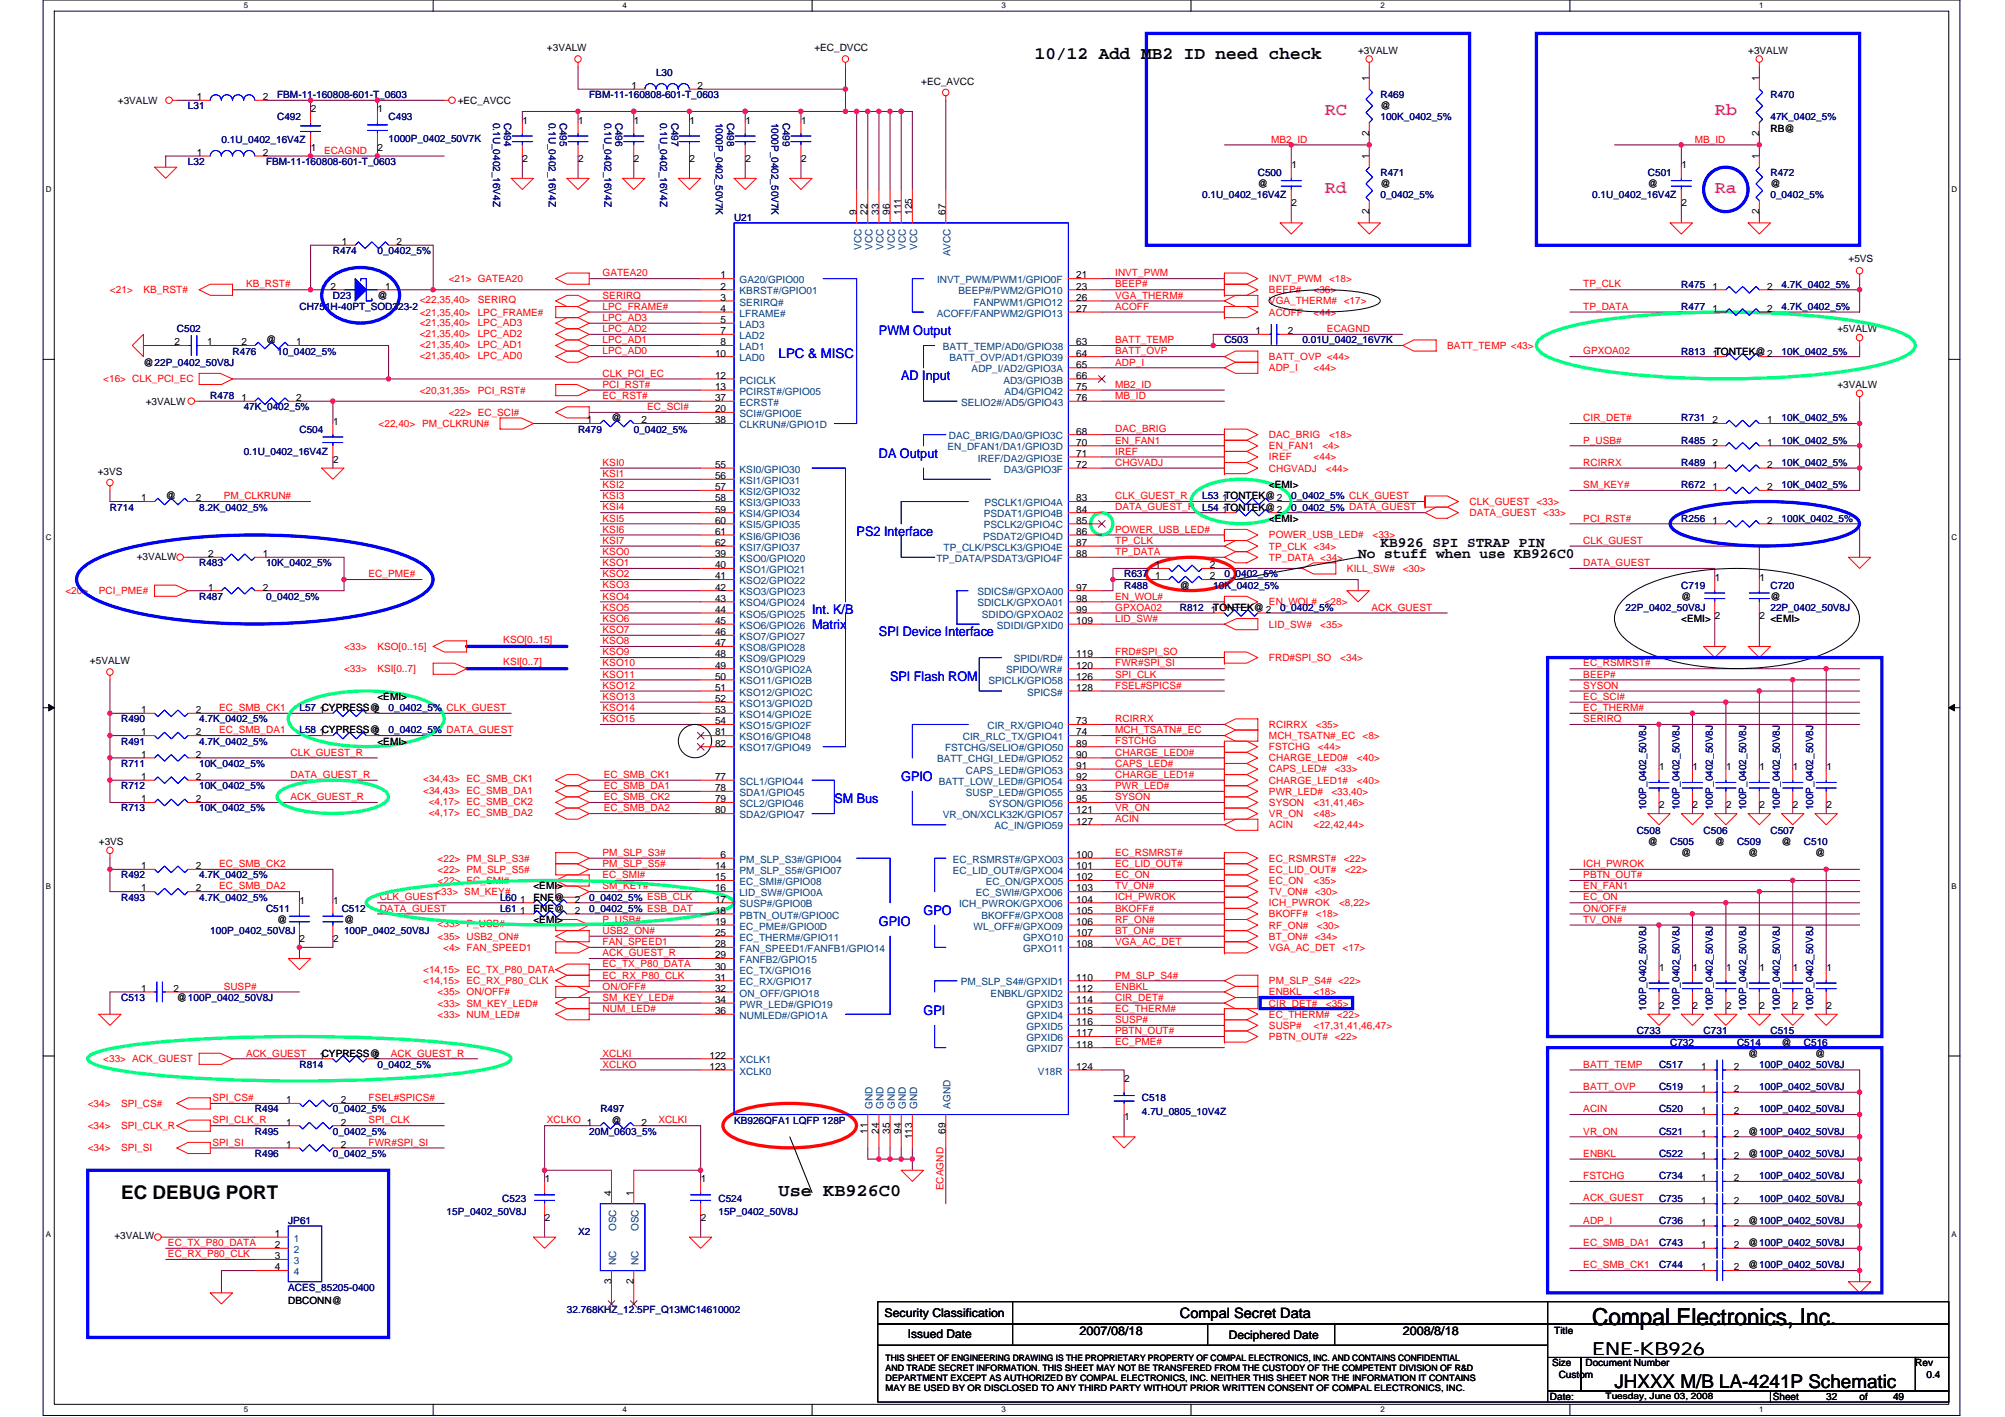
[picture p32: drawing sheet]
<svg xmlns="http://www.w3.org/2000/svg" width="297mm" height="210mm" viewBox="0 0 297 210" stroke-linecap="round" stroke-linejoin="round" font-family="sans-serif">
<defs><g id="words">
<text font-size="3.5" x="235.9" y="196.3">Compal Electronics, Inc.</text>
<g font-size="2.8">
<text x="17.9" y="177.6">EC DEBUG PORT</text>
<text x="239.2" y="205.6">JHXXX M/B LA-4241P Schematic</text>
</g>
<g font-size="2.6">
<text x="153.3" y="8.8">10/12 Add MB2 ID need check</text>
<text x="115.4" y="177.2">Use KB926C0</text>
<text x="235.9" y="200.7">ENE-KB926</text>
</g>
<g font-size="2.6" fill="#f0f">
<text x="196.3" y="17">RC</text>
<text x="254" y="17">Rb</text>
<text x="196.3" y="28.6">Rd</text>
<text x="254" y="28.6">Ra</text>
</g>
<g font-size="2.1">
<text x="201.2" y="82.7">No stuff when use KB926C0</text>
<text x="204.5" y="81">KB926 SPI STRAP PIN</text>
<text x="174.8" y="195.2">Compal Secret Data</text>
</g>
<g font-size="2" fill="#00f">
<text x="115.4" y="53">LPC &amp; MISC</text>
<text x="130.2" y="49.7">PWM Output</text>
<text x="133.5" y="56.3">AD Input</text>
<text x="130.2" y="67.8">DA Output</text>
<text x="126.9" y="79.4">PS2 Interface</text>
<text x="120.3" y="90.9">Int. K/B</text>
<text x="120.3" y="93.2">Matrix</text>
<text x="130.2" y="94.2">SPI Device Interface</text>
<text x="131.9" y="100.8">SPI Flash ROM</text>
<text x="123.6" y="119">SM Bus</text>
<text x="133.5" y="115.7">GPIO</text>
<text x="130.2" y="137.2">GPIO</text>
<text x="136.8" y="135.5">GPO</text>
<text x="136.8" y="150.4">GPI</text>
</g>
<g font-size="1.8">
<text x="131" y="195.1">Security Classification</text>
<text x="159.9" y="197.8">2007/08/18</text>
<text x="207.8" y="197.8">2008/8/18</text>
<text x="134.5" y="198.2">Issued Date</text>
<text x="182.1" y="198.4">Deciphered Date</text>
</g>
<g font-size="1.5">
<text x="81" y="7.6">+3VALW</text>
<text x="120.6" y="7.6">+EC_DVCC</text>
<text x="201.2" y="7.9">+3VALW</text>
<text x="259" y="7.9">+3VALW</text>
<text x="17.5" y="15.4">+3VALW</text>
<text x="29.2" y="14.8">1</text>
<text x="38.9" y="14.8">2</text>
<text x="46" y="16.7">2</text>
<text x="55.9" y="16.7">1</text>
<text x="67.8" y="15.4">+EC_AVCC</text>
<text x="93.6" y="13.2">1</text>
<text x="103.3" y="13.2">2</text>
<text x="136.5" y="12.6">+EC_AVCC</text>
<text x="202.8" y="12" transform="rotate(-90 202.8 12)">1</text>
<text x="204.5" y="16.2">@</text>
<text x="260.6" y="12" transform="rotate(-90 260.6 12)">1</text>
<text x="29.2" y="23.1">1</text>
<text x="38.9" y="23.1">2</text>
<text x="46" y="22.3">1</text>
<text x="55.9" y="22.3">2</text>
<text x="77.4" y="18.3">1</text>
<text x="77.4" y="24">2</text>
<text x="85.7" y="18.3">1</text>
<text x="85.7" y="24">2</text>
<text x="93.9" y="18.3">1</text>
<text x="93.9" y="24">2</text>
<text x="102.2" y="18.3">1</text>
<text x="102.2" y="24">2</text>
<text x="110.4" y="18.3">1</text>
<text x="110.4" y="24">2</text>
<text x="118.7" y="18.3">1</text>
<text x="118.7" y="24">2</text>
<text x="202.8" y="23.6" transform="rotate(-90 202.8 23.6)">1</text>
<text x="202.8" y="20.2" transform="rotate(-90 202.8 20.2)">2</text>
<text x="260.6" y="23.6" transform="rotate(-90 260.6 23.6)">1</text>
<text x="260.6" y="20.2" transform="rotate(-90 260.6 20.2)">2</text>
<text x="262.3" y="19.5">RB@</text>
<text x="186.3" y="27.7">@</text>
<text x="191.3" y="24.9">1</text>
<text x="204.5" y="27.7">@</text>
<text x="244.1" y="27.7">@</text>
<text x="249.1" y="24.9">1</text>
<text x="262.3" y="27.7">@</text>
<text x="126.9" y="31.9" transform="rotate(-90 126.9 31.9)">9</text>
<text x="128.5" y="31.9" transform="rotate(-90 128.5 31.9)">22</text>
<text x="130.2" y="31.9" transform="rotate(-90 130.2 31.9)">33</text>
<text x="131.8" y="31.9" transform="rotate(-90 131.8 31.9)">96</text>
<text x="133.5" y="31.9" transform="rotate(-90 133.5 31.9)">111</text>
<text x="135.1" y="31.9" transform="rotate(-90 135.1 31.9)">125</text>
<text x="140.1" y="31.9" transform="rotate(-90 140.1 31.9)">67</text>
<text x="191.3" y="30.6">2</text>
<text x="202.8" y="31.7" transform="rotate(-90 202.8 31.7)">2</text>
<text x="249.1" y="30.6">2</text>
<text x="260.6" y="31.7" transform="rotate(-90 260.6 31.7)">2</text>
<text x="50.6" y="36.3">1</text>
<text x="58.7" y="36.3">2</text>
<text x="106.8" y="41.3">1</text>
<text x="159.4" y="41.3">21</text>
<text x="273.9" y="38.8">+5VS</text>
<text x="49" y="42.9">2</text>
<text x="55.9" y="44.3">@</text>
<text x="57.1" y="42.9">1</text>
<text x="106.8" y="42.9">2</text>
<text x="106.8" y="44.6">3</text>
<text x="106.8" y="46.2">4</text>
<text x="106.8" y="47.9">5</text>
<text x="159.4" y="44.6">26</text>
<text x="159.4" y="46.2">27</text>
<text x="159.4" y="42.9">23</text>
<text x="253.7" y="46.2">1</text>
<text x="253.7" y="42.9">1</text>
<text x="261.8" y="46.2">2</text>
<text x="261.8" y="42.9">2</text>
<text x="25.9" y="51.2">2</text>
<text x="30.7" y="51.2">1</text>
<text x="35.8" y="51.2">2</text>
<text x="39.4" y="50.9">@</text>
<text x="43.9" y="51.2">1</text>
<text x="105.9" y="52.8">10</text>
<text x="106.8" y="49.5">7</text>
<text x="106.8" y="51.2">8</text>
<text x="159.4" y="51.2">63</text>
<text x="159.4" y="52.8">64</text>
<text x="186" y="49.5">1</text>
<text x="190.8" y="49.5">2</text>
<text x="253.7" y="52.8">1TONTEK@2</text>
<text x="272.2" y="49.2">+5VALW</text>
<text x="21.2" y="54.2">@22P_0402_50V8J</text>
<text x="21.6" y="59.9">+3VALW</text>
<text x="35.8" y="59.4">1</text>
<text x="43.9" y="59.4">2</text>
<text x="105.9" y="56.1">12</text>
<text x="105.9" y="57.8">13</text>
<text x="105.9" y="59.4">37</text>
<text x="159.4" y="54.5">65</text>
<text x="159.4" y="57.8">75</text>
<text x="159.4" y="59.4">76</text>
<text x="159.4" y="56.1">66</text>
<text x="272.2" y="57.5">+3VALW</text>
<text x="49.3" y="62.9">1</text>
<text x="86.9" y="62.7">1</text>
<text x="90.6" y="62.4">@</text>
<text x="95.1" y="62.7">2</text>
<text x="105.9" y="61.1">20</text>
<text x="105.9" y="62.7">38</text>
<text x="159.4" y="64.4">68</text>
<text x="253.7" y="62.7">2</text>
<text x="261.8" y="62.7">1</text>
<text x="14.5" y="70.3">+3VS</text>
<text x="49.3" y="68.5">2</text>
<text x="105.9" y="69.3">55</text>
<text x="105.9" y="71">56</text>
<text x="159.4" y="67.7">71</text>
<text x="159.4" y="66">70</text>
<text x="159.4" y="69.3">72</text>
<text x="253.7" y="69.3">1</text>
<text x="253.7" y="66">2</text>
<text x="261.8" y="69.3">2</text>
<text x="261.8" y="66">1</text>
<text x="20.9" y="74.3">1</text>
<text x="24.5" y="74">@</text>
<text x="29" y="74.3">2</text>
<text x="105.9" y="72.6">57</text>
<text x="105.9" y="74.3">58</text>
<text x="105.9" y="75.9">59</text>
<text x="105.9" y="77.6">60</text>
<text x="159.4" y="74.3">83</text>
<text x="159.4" y="75.9">84</text>
<text x="159.4" y="77.6">85</text>
<text x="181.1" y="75.9">1TONTEK@2</text>
<text x="181.1" y="74.3">1TONTEK@2</text>
<text x="188" y="77.3">&lt;EMI&gt;</text>
<text x="188" y="72.3">&lt;EMI&gt;</text>
<text x="253.7" y="72.6">1</text>
<text x="253.7" y="77.6">1</text>
<text x="261.8" y="72.6">2</text>
<text x="261.8" y="77.6">2</text>
<text x="20.3" y="82.9">+3VALW</text>
<text x="30.8" y="82.5">2</text>
<text x="38.9" y="82.5">1</text>
<text x="105.9" y="82.5">39</text>
<text x="105.9" y="79.2">61</text>
<text x="105.9" y="80.9">62</text>
<text x="159.4" y="79.2">86</text>
<text x="159.4" y="82.5">88</text>
<text x="159.4" y="80.9">87</text>
<text x="30.8" y="87.5">1</text>
<text x="38.9" y="87.5">2</text>
<text x="105.9" y="84.2">40</text>
<text x="105.9" y="85.8">41</text>
<text x="105.9" y="87.5">42</text>
<text x="105.9" y="89.1">43</text>
<text x="159.4" y="87.5">97</text>
<text x="159.4" y="89.1">98</text>
<text x="171.2" y="84.2">1</text>
<text x="171.2" y="85.8">1</text>
<text x="174.8" y="87.2">@</text>
<text x="179.3" y="84.2">2</text>
<text x="179.3" y="85.8">2</text>
<text x="249.1" y="88.8">@</text>
<text x="254.1" y="86">1</text>
<text x="260.7" y="86">1</text>
<text x="262.3" y="88.8">@</text>
<text x="105.9" y="90.8">44</text>
<text x="105.9" y="92.4">45</text>
<text x="105.9" y="94.1">46</text>
<text x="105.9" y="95.7">47</text>
<text x="159.4" y="92.4">109</text>
<text x="159.4" y="90.8">99</text>
<text x="179.4" y="90.8">1TONTEK@2</text>
<text x="249.1" y="92.1">&lt;EMI&gt;</text>
<text x="254.1" y="91.7">2</text>
<text x="260.7" y="91.7">2</text>
<text x="262.3" y="92.1">&lt;EMI&gt;</text>
<text x="13.3" y="98.4">+5VALW</text>
<text x="105.9" y="97.4">48</text>
<text x="105.9" y="99">49</text>
<text x="105.9" y="100.7">50</text>
<text x="159.4" y="100.7">126</text>
<text x="159.4" y="99">120</text>
<text x="159.4" y="97.4">119</text>
<text x="20.9" y="105.6">1</text>
<text x="29" y="105.6">2</text>
<text x="47.3" y="105.6">1CYPRESS@</text>
<text x="55.4" y="105.6">2</text>
<text x="55.9" y="103.7">&lt;EMI&gt;</text>
<text x="105.9" y="102.3">51</text>
<text x="105.9" y="104">52</text>
<text x="105.9" y="105.6">53</text>
<text x="105.9" y="107.3">54</text>
<text x="159.4" y="107.3">73</text>
<text x="159.4" y="102.3">128</text>
<text x="20.9" y="112.2">1</text>
<text x="20.9" y="108.9">1</text>
<text x="29" y="112.2">2</text>
<text x="29" y="108.9">2</text>
<text x="47.3" y="108.9">1CYPRESS@</text>
<text x="55.4" y="108.9">2</text>
<text x="55.9" y="110.3">&lt;EMI&gt;</text>
<text x="105.9" y="108.9">81</text>
<text x="105.9" y="110.6">82</text>
<text x="159.4" y="108.9">74</text>
<text x="159.4" y="112.2">90</text>
<text x="159.4" y="113.9">91</text>
<text x="159.4" y="110.6">89</text>
<text x="20.9" y="118.9">1</text>
<text x="20.9" y="115.5">1</text>
<text x="29" y="118.9">2</text>
<text x="29" y="115.5">2</text>
<text x="105.9" y="115.5">77</text>
<text x="105.9" y="117.2">78</text>
<text x="105.9" y="118.9">79</text>
<text x="159.4" y="115.5">92</text>
<text x="159.4" y="117.2">93</text>
<text x="159.4" y="118.9">95</text>
<text x="245.8" y="114.1">1</text>
<text x="245.8" y="119.7">2</text>
<text x="250.8" y="114.1">1</text>
<text x="250.8" y="119.7">2</text>
<text x="255.7" y="114.1">1</text>
<text x="255.7" y="119.7">2</text>
<text x="260.7" y="114.1">1</text>
<text x="260.7" y="119.7">2</text>
<text x="265.6" y="114.1">1</text>
<text x="265.6" y="119.7">2</text>
<text x="270.6" y="114.1">1</text>
<text x="270.6" y="119.7">2</text>
<text x="14.6" y="125.2">+3VS</text>
<text x="105.9" y="120.5">80</text>
<text x="159.4" y="120.5">121</text>
<text x="159.4" y="122.2">127</text>
<text x="244.1" y="125.2">@</text>
<text x="254" y="125.2">@</text>
<text x="263.9" y="125.2">@</text>
<text x="20.9" y="128.8">1</text>
<text x="29" y="128.8">2</text>
<text x="79" y="131.8">&lt;EMI&gt;</text>
<text x="105.9" y="128.8">14</text>
<text x="105.9" y="130.4">15</text>
<text x="106.8" y="127.1">6</text>
<text x="159.4" y="127.1">100</text>
<text x="159.4" y="128.8">101</text>
<text x="159.4" y="130.4">102</text>
<text x="249.1" y="126.8">@</text>
<text x="259" y="126.8">@</text>
<text x="268.9" y="126.8">@</text>
<text x="20.9" y="132.1">1</text>
<text x="29" y="132.1">2</text>
<text x="41.1" y="136.7">@</text>
<text x="44.4" y="133.9">1</text>
<text x="49.3" y="133.9">1</text>
<text x="51" y="136.7">@</text>
<text x="77" y="135.4">1</text>
<text x="77" y="133.7">1</text>
<text x="79" y="136.7">&lt;EMI&gt;</text>
<text x="79" y="135.1">ENE@</text>
<text x="79" y="133.4">ENE@</text>
<text x="85.2" y="135.4">2</text>
<text x="85.2" y="133.7">2</text>
<text x="105.9" y="132.1">16</text>
<text x="105.9" y="133.7">17</text>
<text x="105.9" y="135.4">18</text>
<text x="105.9" y="137">19</text>
<text x="159.4" y="135.4">105</text>
<text x="159.4" y="133.7">104</text>
<text x="159.4" y="132.1">103</text>
<text x="159.4" y="137">106</text>
<text x="44.4" y="139.5">2</text>
<text x="49.3" y="139.5">2</text>
<text x="105.9" y="138.7">25</text>
<text x="105.9" y="140.3">28</text>
<text x="105.9" y="142">29</text>
<text x="105.9" y="143.6">30</text>
<text x="159.4" y="138.7">107</text>
<text x="159.4" y="140.3">108</text>
<text x="245.8" y="143.8">1</text>
<text x="250.8" y="143.8">1</text>
<text x="255.7" y="143.8">1</text>
<text x="260.7" y="143.8">1</text>
<text x="265.6" y="143.8">1</text>
<text x="270.6" y="143.8">1</text>
<text x="20.9" y="146.9">1</text>
<text x="25.7" y="146.9">2</text>
<text x="26.2" y="148.3">@100P_0402_50V8J</text>
<text x="105.9" y="145.3">31</text>
<text x="105.9" y="146.9">32</text>
<text x="105.9" y="148.6">34</text>
<text x="159.4" y="145.3">110</text>
<text x="159.4" y="146.9">112</text>
<text x="159.4" y="148.6">114</text>
<text x="245.8" y="149.4">2</text>
<text x="250.8" y="149.4">2</text>
<text x="255.7" y="149.4">2</text>
<text x="260.7" y="149.4">2</text>
<text x="265.6" y="149.4">2</text>
<text x="270.6" y="149.4">2</text>
<text x="105.9" y="150.2">36</text>
<text x="159.4" y="150.2">115</text>
<text x="159.4" y="151.9">116</text>
<text x="159.4" y="153.5">117</text>
<text x="159.4" y="155.2">118</text>
<text x="263.9" y="154.9">@</text>
<text x="47.3" y="156.8">1CYPRESS@</text>
<text x="55.4" y="156.8">2</text>
<text x="105.1" y="156.8">122</text>
<text x="105.1" y="158.5">123</text>
<text x="159.4" y="158.5">124</text>
<text x="166.6" y="160.3">2</text>
<text x="252" y="161.8">1</text>
<text x="252" y="158.5">1</text>
<text x="256.9" y="161.8">2</text>
<text x="256.9" y="158.5">2</text>
<text x="259" y="156.5">@</text>
<text x="268.9" y="156.5">@</text>
<text x="42.4" y="163.4">1</text>
<text x="42.4" y="166.7">1</text>
<text x="50.5" y="163.4">2</text>
<text x="50.5" y="166.7">2</text>
<text x="90.6" y="166.4">@</text>
<text x="95.1" y="166.7">2</text>
<text x="128.5" y="167.9" transform="rotate(-90 128.5 167.9)">11</text>
<text x="130.2" y="167.9" transform="rotate(-90 130.2 167.9)">24</text>
<text x="131.8" y="167.9" transform="rotate(-90 131.8 167.9)">35</text>
<text x="133.5" y="167.9" transform="rotate(-90 133.5 167.9)">94</text>
<text x="140.1" y="167.9" transform="rotate(-90 140.1 167.9)">69</text>
<text x="166.6" y="165.9">1</text>
<text x="252" y="165.1">1</text>
<text x="256.9" y="165.1">2</text>
<text x="42.4" y="170">1</text>
<text x="50.5" y="170">2</text>
<text x="135.1" y="168.7" transform="rotate(-90 135.1 168.7)">113</text>
<text x="252" y="171.7">1</text>
<text x="252" y="168.4">1</text>
<text x="256.9" y="171.7">2</text>
<text x="256.9" y="168.4">2</text>
<text x="259" y="171.4">@100P_0402_50V8J</text>
<text x="259" y="168.1">@100P_0402_50V8J</text>
<text x="80.7" y="175.2">1</text>
<text x="90.6" y="177.1" transform="rotate(-90 90.6 177.1)">4</text>
<text x="93.9" y="177.1" transform="rotate(-90 93.9 177.1)">1</text>
<text x="103.8" y="175.2">1</text>
<text x="252" y="175">1</text>
<text x="252" y="178.3">1</text>
<text x="256.9" y="175">2</text>
<text x="256.9" y="178.3">2</text>
<text x="17" y="183.6">+3VALW</text>
<text x="40.7" y="183.2">1</text>
<text x="40.7" y="184.9">2</text>
<text x="80.7" y="180.8">2</text>
<text x="103.8" y="180.8">2</text>
<text x="252" y="181.6">1</text>
<text x="252" y="184.9">1</text>
<text x="256.9" y="181.6">2</text>
<text x="256.9" y="184.9">2</text>
<text x="259" y="181.3">@100P_0402_50V8J</text>
<text x="259" y="184.6">@100P_0402_50V8J</text>
<text x="40.7" y="186.5">3</text>
<text x="40.7" y="188.2">4</text>
<text x="90.6" y="190.2" transform="rotate(-90 90.6 190.2)">3</text>
<text x="93.9" y="190.2" transform="rotate(-90 93.9 190.2)">2</text>
<text x="252" y="188.2">1</text>
<text x="256.9" y="188.2">2</text>
<text x="259" y="187.9">@100P_0402_50V8J</text>
<text x="42.7" y="193.2">DBCONN@</text>
<text x="230.3" y="197.6">Title</text>
<text x="229.9" y="202.4">Size</text>
<text x="234.9" y="202.4">Document Number</text>
<text x="283.8" y="202.4">Rev</text>
<text x="229.6" y="207.4">Date:</text>
<text x="230.9" y="204.1">Custom</text>
<text x="262.6" y="207.4">Sheet</text>
<text x="270.5" y="207.4">32</text>
<text x="275.5" y="207.4">of</text>
<text x="280.5" y="207.4">49</text>
<text x="285.4" y="204.1">0.4</text>
</g>
<g font-size="1.5" fill="#000080">
<text x="97.2" y="11.2">L30</text>
<text x="27.9" y="16.2">L31</text>
<text x="41.1" y="14.5">FBM-11-160808-601-T_0603</text>
<text x="41.1" y="17.8">C492</text>
<text x="57.6" y="17.8">C493</text>
<text x="87.3" y="14.5">FBM-11-160808-601-T_0603</text>
<text x="204.5" y="14.5">R469</text>
<text x="204.5" y="17.8">100K_0402_5%</text>
<text x="262.3" y="14.5">R470</text>
<text x="262.3" y="17.8">47K_0402_5%</text>
<text x="32.8" y="21.1">0.1U_0402_16V4Z</text>
<text x="57.6" y="21">1000P_0402_50V7K</text>
<text x="73" y="18.2" transform="rotate(90 73 18.2)">0.1U_0402_16V4Z</text>
<text x="74.7" y="18.2" transform="rotate(90 74.7 18.2)">C494</text>
<text x="81.3" y="18.2" transform="rotate(90 81.3 18.2)">0.1U_0402_16V4Z</text>
<text x="82.9" y="18.2" transform="rotate(90 82.9 18.2)">C495</text>
<text x="89.6" y="18.2" transform="rotate(90 89.6 18.2)">0.1U_0402_16V4Z</text>
<text x="91.2" y="18.2" transform="rotate(90 91.2 18.2)">C496</text>
<text x="97.8" y="18.2" transform="rotate(90 97.8 18.2)">0.1U_0402_16V4Z</text>
<text x="99.5" y="18.2" transform="rotate(90 99.5 18.2)">C497</text>
<text x="106.1" y="18.2" transform="rotate(90 106.1 18.2)">1000P_0402_50V7K</text>
<text x="107.7" y="18.2" transform="rotate(90 107.7 18.2)">C498</text>
<text x="114.3" y="18.2" transform="rotate(90 114.3 18.2)">1000P_0402_50V7K</text>
<text x="116" y="18.2" transform="rotate(90 116 18.2)">C499</text>
<text x="27.9" y="24.4">L32</text>
<text x="39.4" y="24.4">FBM-11-160808-601-T_0603</text>
<text x="178.1" y="29.4">0.1U_0402_16V4Z</text>
<text x="186.3" y="26.1">C500</text>
<text x="204.5" y="26.1">R471</text>
<text x="204.5" y="29.4">0_0402_5%</text>
<text x="235.9" y="29.4">0.1U_0402_16V4Z</text>
<text x="244.1" y="26.1">C501</text>
<text x="262.3" y="26.1">R472</text>
<text x="262.3" y="29.4">0_0402_5%</text>
<text x="108.8" y="32.7">U21</text>
<text x="49.3" y="37.7">R474</text>
<text x="55.9" y="37.7">0_0402_5%</text>
<text x="44.4" y="45.9">CH751H-40PT_SOD323-2</text>
<text x="49.3" y="44.3">D23</text>
<text x="249.1" y="45.9">R477</text>
<text x="249.1" y="42.6">R475</text>
<text x="263.9" y="45.9">4.7K_0402_5%</text>
<text x="263.9" y="42.6">4.7K_0402_5%</text>
<text x="26.2" y="49.2">C502</text>
<text x="34.5" y="52.5">R476</text>
<text x="41.1" y="52.5">10_0402_5%</text>
<text x="181.4" y="50.9">C503</text>
<text x="193" y="50.9">0.01U_0402_16V7K</text>
<text x="249.1" y="52.5">R813</text>
<text x="263.9" y="52.5">10K_0402_5%</text>
<text x="31.2" y="59.1">R478</text>
<text x="36.1" y="60.8">47K_0402_5%</text>
<text x="44.4" y="64.1">C504</text>
<text x="85.6" y="64.1">R479</text>
<text x="93.9" y="64.1">0_0402_5%</text>
<text x="249.1" y="65.7">R485</text>
<text x="249.1" y="62.4">R731</text>
<text x="263.9" y="65.7">10K_0402_5%</text>
<text x="263.9" y="62.4">10K_0402_5%</text>
<text x="36.1" y="67.4">0.1U_0402_16V4Z</text>
<text x="249.1" y="69">R489</text>
<text x="263.9" y="69">10K_0402_5%</text>
<text x="16.3" y="75.6">R714</text>
<text x="29.5" y="75.6">8.2K_0402_5%</text>
<text x="178.1" y="75.6">L54</text>
<text x="178.1" y="74">L53</text>
<text x="191.3" y="75.6">0_0402_5% DATA_GUEST</text>
<text x="191.3" y="74">0_0402_5% CLK_GUEST</text>
<text x="249.1" y="72.3">R672</text>
<text x="249.1" y="77.3">R256</text>
<text x="263.9" y="72.3">10K_0402_5%</text>
<text x="263.9" y="77.3">100K_0402_5%</text>
<text x="29.5" y="83.9">R483</text>
<text x="39.4" y="83.9">10K_0402_5%</text>
<text x="29.5" y="88.8">R487</text>
<text x="39.4" y="88.8">0_0402_5%</text>
<text x="166.5" y="85.5">R637</text>
<text x="166.5" y="87.2">R488</text>
<text x="179.7" y="87.2">10K_0402_5%</text>
<text x="181.4" y="85.5">0_0402_5%</text>
<text x="249.1" y="87.2">C719</text>
<text x="262.3" y="87.2">C720</text>
<text x="174.8" y="90.5">R812</text>
<text x="189.6" y="90.5">0_0402_5%</text>
<text x="240.8" y="90.5">22P_0402_50V8J</text>
<text x="262.3" y="90.5">22P_0402_50V8J</text>
<text x="17.9" y="107">R490</text>
<text x="29.5" y="107">4.7K_0402_5%</text>
<text x="44.4" y="105.3">L57</text>
<text x="57.6" y="105.3">0_0402_5% CLK_GUEST</text>
<text x="17.9" y="113.6">R711</text>
<text x="17.9" y="110.3">R491</text>
<text x="29.5" y="113.6">10K_0402_5%</text>
<text x="29.5" y="110.3">4.7K_0402_5%</text>
<text x="44.4" y="108.6">L58</text>
<text x="57.6" y="108.6">0_0402_5% DATA_GUEST</text>
<text x="17.9" y="116.9">R712</text>
<text x="29.5" y="116.9">10K_0402_5%</text>
<text x="17.9" y="120.2">R713</text>
<text x="29.5" y="120.2">10K_0402_5%</text>
<text x="242.5" y="123.5">C508</text>
<text x="243.9" y="120" transform="rotate(-90 243.9 120)">100P_0402_50V8J</text>
<text x="247.4" y="125.2">C505</text>
<text x="248.8" y="120" transform="rotate(-90 248.8 120)">100P_0402_50V8J</text>
<text x="252.4" y="123.5">C506</text>
<text x="253.8" y="120" transform="rotate(-90 253.8 120)">100P_0402_50V8J</text>
<text x="257.3" y="125.2">C509</text>
<text x="258.7" y="120" transform="rotate(-90 258.7 120)">100P_0402_50V8J</text>
<text x="262.3" y="123.5">C507</text>
<text x="263.7" y="120" transform="rotate(-90 263.7 120)">100P_0402_50V8J</text>
<text x="267.2" y="125.2">C510</text>
<text x="268.6" y="120" transform="rotate(-90 268.6 120)">100P_0402_50V8J</text>
<text x="17.9" y="130.1">R492</text>
<text x="29.5" y="130.1">4.7K_0402_5%</text>
<text x="17.9" y="133.4">R493</text>
<text x="29.5" y="133.4">4.7K_0402_5%</text>
<text x="39.4" y="135.1">C511</text>
<text x="50.6" y="135.1">C512</text>
<text x="74.1" y="135.1">L61</text>
<text x="74.1" y="133.4">L60</text>
<text x="87.3" y="135.1">0_0402_5% ESB_DAT</text>
<text x="87.3" y="133.4">0_0402_5% ESB_CLK</text>
<text x="31.2" y="138.4">100P_0402_50V8J</text>
<text x="51" y="138.4">100P_0402_50V8J</text>
<text x="17.9" y="148.3">C513</text>
<text x="243.9" y="149.8" transform="rotate(-90 243.9 149.8)">100P_0402_50V8J</text>
<text x="248.8" y="149.8" transform="rotate(-90 248.8 149.8)">100P_0402_50V8J</text>
<text x="253.8" y="149.8" transform="rotate(-90 253.8 149.8)">100P_0402_50V8J</text>
<text x="258.7" y="149.8" transform="rotate(-90 258.7 149.8)">100P_0402_50V8J</text>
<text x="263.7" y="149.8" transform="rotate(-90 263.7 149.8)">100P_0402_50V8J</text>
<text x="268.6" y="149.8" transform="rotate(-90 268.6 149.8)">100P_0402_50V8J</text>
<text x="242.5" y="153.2">C733</text>
<text x="247.4" y="154.9">C732</text>
<text x="252.4" y="153.2">C731</text>
<text x="257.3" y="154.9">C514</text>
<text x="262.3" y="153.2">C515</text>
<text x="267.2" y="154.9">C516</text>
<text x="44.4" y="158.2">R814</text>
<text x="55.9" y="158.2">0_0402_5%</text>
<text x="245.8" y="161.5">C519</text>
<text x="245.8" y="158.2">C517</text>
<text x="260.6" y="161.5">100P_0402_50V8J</text>
<text x="260.6" y="158.2">100P_0402_50V8J</text>
<text x="37.8" y="164.8">R494</text>
<text x="49.3" y="164.8">0_0402_5%</text>
<text x="88.9" y="164.8">R497</text>
<text x="108.8" y="166.4">KB926QFA1 LQFP 128P</text>
<text x="169.2" y="163.1">C518</text>
<text x="169.2" y="165.1">4.7U_0805_10V4Z</text>
<text x="245.8" y="164.8">C520</text>
<text x="260.6" y="164.8">100P_0402_50V8J</text>
<text x="37.8" y="171.4">R496</text>
<text x="37.8" y="168.1">R495</text>
<text x="49.3" y="171.4">0_0402_5%</text>
<text x="49.3" y="168.1">0_0402_5%</text>
<text x="87.3" y="168.1">20M_0603_5%</text>
<text x="245.8" y="171.4">C522</text>
<text x="245.8" y="168.1">C521</text>
<text x="66.2" y="180">15P_0402_50V8J</text>
<text x="74.4" y="178">C523</text>
<text x="106.4" y="178">C524</text>
<text x="106.4" y="180">15P_0402_50V8J</text>
<text x="245.8" y="174.7">C734</text>
<text x="245.8" y="178">C735</text>
<text x="260.6" y="174.7">100P_0402_50V8J</text>
<text x="260.6" y="178">100P_0402_50V8J</text>
<text x="42.7" y="181.3">JP61</text>
<text x="85.6" y="182.9">X2</text>
<text x="245.8" y="181.3">C736</text>
<text x="245.8" y="184.6">C743</text>
<text x="42.7" y="191.2">ACES_85205-0400</text>
<text x="245.8" y="187.9">C744</text>
<text x="84" y="194.5">32.768KHZ_12.5PF_Q13MC14610002</text>
</g>
<g font-size="1.5" fill="#f00">
<text x="48" y="22.8">ECAGND</text>
<text x="188.3" y="21.1">MB2_ID</text>
<text x="251.1" y="21.1">MB_ID</text>
<text x="66.5" y="41.8">&lt;21&gt; GATEA20</text>
<text x="89.3" y="40.9">GATEA20</text>
<text x="165.2" y="40.9">INVT_PWM</text>
<text x="188" y="41.8">INVT_PWM</text>
<text x="196.9" y="41.8">&lt;18&gt;</text>
<text x="16.3" y="43.4">&lt;21&gt;</text>
<text x="21.2" y="43.4">KB_RST#</text>
<text x="36.4" y="42.6">KB_RST#</text>
<text x="62.2" y="46.7">&lt;21,35,40&gt;</text>
<text x="62.2" y="44.9">&lt;22,35,40&gt;</text>
<text x="70.8" y="46.7">LPC_FRAME#</text>
<text x="70.8" y="44.9">SERIRQ</text>
<text x="89.3" y="45.9">LPC_FRAME#</text>
<text x="89.3" y="47.5">LPC_AD3</text>
<text x="89.3" y="44.2">SERIRQ</text>
<text x="165.2" y="42.6">BEEP#</text>
<text x="165.2" y="45.9">ACOFF</text>
<text x="165.2" y="44.2">VGA_THERM#</text>
<text x="188" y="43.4">BEEP#</text>
<text x="188" y="46.7">ACOFF</text>
<text x="188" y="45.1">VGA_THERM# &lt;17&gt;</text>
<text x="194.6" y="43.4">&lt;36&gt;</text>
<text x="194.6" y="46.7">&lt;44&gt;</text>
<text x="234.6" y="42.6">TP_CLK</text>
<text x="234.6" y="45.9">TP_DATA</text>
<text x="62.2" y="51.5">&lt;21,35,40&gt;</text>
<text x="62.2" y="49.9">&lt;21,35,40&gt;</text>
<text x="62.2" y="48.2">&lt;21,35,40&gt;</text>
<text x="62.2" y="53.2">&lt;21,35,40&gt;</text>
<text x="70.8" y="51.5">LPC_AD1</text>
<text x="70.8" y="49.9">LPC_AD2</text>
<text x="70.8" y="48.2">LPC_AD3</text>
<text x="70.8" y="53.2">LPC_AD0</text>
<text x="89.3" y="49.2">LPC_AD2</text>
<text x="89.3" y="50.8">LPC_AD1</text>
<text x="89.3" y="52.5">LPC_AD0</text>
<text x="165.2" y="50.8">BATT_TEMP</text>
<text x="165.2" y="52.5">BATT_OVP</text>
<text x="188" y="53.3">BATT_OVP &lt;44&gt;</text>
<text x="196.6" y="49.2">ECAGND</text>
<text x="214.4" y="51.7">BATT_TEMP &lt;43&gt;</text>
<text x="234.6" y="52.5">GPXOA02</text>
<text x="15.3" y="56.6">&lt;16&gt; CLK_PCI_EC</text>
<text x="62.2" y="58.3">&lt;20,31,35&gt;</text>
<text x="70.8" y="58.3">PCI_RST#</text>
<text x="89.3" y="59.1">EC_RST#</text>
<text x="89.3" y="55.8">CLK_PCI_EC</text>
<text x="89.3" y="57.4">PCI_RST#</text>
<text x="165.2" y="54.1">ADP_I</text>
<text x="165.2" y="59.1">MB_ID</text>
<text x="165.2" y="57.4">MB2_ID</text>
<text x="188" y="55">ADP_I</text>
<text x="194.6" y="55">&lt;44&gt;</text>
<text x="56.1" y="63.2">&lt;22,40&gt; PM_CLKRUN#</text>
<text x="66.5" y="61.6">&lt;22&gt; EC_SCI#</text>
<text x="95.9" y="60.7">EC_SCI#</text>
<text x="165.2" y="65.7">EN_FAN1</text>
<text x="165.2" y="64.1">DAC_BRIG</text>
<text x="188" y="64.9">DAC_BRIG</text>
<text x="196.9" y="64.9">&lt;18&gt;</text>
<text x="234.6" y="65.7">P_USB#</text>
<text x="234.6" y="62.4">CIR_DET#</text>
<text x="89.3" y="69">KSI0</text>
<text x="89.3" y="70.7">KSI1</text>
<text x="165.2" y="67.4">IREF</text>
<text x="165.2" y="69">CHGVADJ</text>
<text x="188" y="66.5">EN_FAN1</text>
<text x="188" y="68.2">IREF</text>
<text x="188" y="69.8">CHGVADJ</text>
<text x="194.6" y="68.2">&lt;44&gt;</text>
<text x="195.9" y="66.5">&lt;4&gt;</text>
<text x="196.4" y="69.8">&lt;44&gt;</text>
<text x="234.6" y="69">RCIRRX</text>
<text x="33.1" y="74">PM_CLKRUN#</text>
<text x="89.3" y="72.3">KSI2</text>
<text x="89.3" y="77.3">KSI5</text>
<text x="89.3" y="75.6">KSI4</text>
<text x="89.3" y="74">KSI3</text>
<text x="165.2" y="74">CLK_GUEST_R</text>
<text x="165.2" y="75.6">DATA_GUEST_R</text>
<text x="217.7" y="76.5">DATA_GUEST &lt;33&gt;</text>
<text x="217.7" y="74.8">CLK_GUEST</text>
<text x="227.6" y="74.8">&lt;33&gt;</text>
<text x="234.6" y="72.3">SM_KEY#</text>
<text x="234.6" y="77.3">PCI_RST#</text>
<text x="89.3" y="82.2">KSO0</text>
<text x="89.3" y="80.6">KSI7</text>
<text x="89.3" y="78.9">KSI6</text>
<text x="89.3" y="83.9">KSO1</text>
<text x="165.2" y="80.6">TP_CLK</text>
<text x="165.2" y="82.2">TP_DATA</text>
<text x="165.2" y="78.9">POWER_USB_LED#</text>
<text x="188" y="81.4">TP_CLK &lt;34&gt;</text>
<text x="188" y="83.1">TP_DATA &lt;34&gt;</text>
<text x="188" y="79.8">POWER_USB_LED#</text>
<text x="203.3" y="79.8">&lt;33&gt;</text>
<text x="234.6" y="80.6">CLK_GUEST</text>
<text x="234.6" y="83.9">DATA_GUEST</text>
<text x="9.7" y="88">&lt;20&gt;</text>
<text x="14.6" y="88">PCI_PME#</text>
<text x="54.6" y="85.5">EC_PME#</text>
<text x="89.3" y="87.2">KSO3</text>
<text x="89.3" y="88.8">KSO4</text>
<text x="89.3" y="85.5">KSO2</text>
<text x="165.2" y="88.8">EN_WOL#</text>
<text x="188" y="89.7">EN_WOL#</text>
<text x="196.3" y="89.7">&lt;28&gt;</text>
<text x="199.6" y="84.7">KILL_SW#</text>
<text x="207.8" y="84.7">&lt;30&gt;</text>
<text x="74.6" y="95.3">KSO[0..15]</text>
<text x="89.3" y="95.4">KSO8</text>
<text x="89.3" y="93.8">KSO7</text>
<text x="89.3" y="92.1">KSO6</text>
<text x="89.3" y="90.5">KSO5</text>
<text x="165.2" y="92.1">LID_SW#</text>
<text x="165.2" y="90.5">GPXOA02</text>
<text x="188" y="93">LID_SW#</text>
<text x="195.6" y="93">&lt;35&gt;</text>
<text x="203.2" y="90.5">ACK_GUEST</text>
<text x="51" y="99.6">&lt;33&gt;</text>
<text x="51" y="96.3">&lt;33&gt;</text>
<text x="55.9" y="99.6">KSI[0..7]</text>
<text x="55.9" y="96.3">KSO[0..15]</text>
<text x="74.6" y="98.6">KSI[0..7]</text>
<text x="89.3" y="100.4">KSO11</text>
<text x="89.3" y="98.7">KSO10</text>
<text x="89.3" y="97.1">KSO9</text>
<text x="165.2" y="98.7">FWR#SPI_SI</text>
<text x="165.2" y="97.1">FRD#SPI_SO</text>
<text x="165.2" y="100.4">SPI_CLK</text>
<text x="188" y="97.9">FRD#SPI_SO</text>
<text x="198.6" y="97.9">&lt;34&gt;</text>
<text x="234.6" y="100.4">BEEP#</text>
<text x="234.6" y="98.7">EC_RSMRST#</text>
<text x="32.5" y="105.3">EC_SMB_CK1</text>
<text x="89.3" y="103.7">KSO13</text>
<text x="89.3" y="102">KSO12</text>
<text x="89.3" y="107">KSO15</text>
<text x="89.3" y="105.3">KSO14</text>
<text x="165.2" y="107">RCIRRX</text>
<text x="165.2" y="102">FSEL#SPICS#</text>
<text x="188" y="107.8">RCIRRX</text>
<text x="194.9" y="107.8">&lt;35&gt;</text>
<text x="234.6" y="107">SERIRQ</text>
<text x="234.6" y="103.7">EC_SCI#</text>
<text x="234.6" y="105.3">EC_THERM#</text>
<text x="234.6" y="102">SYSON</text>
<text x="32.5" y="108.6">EC_SMB_DA1</text>
<text x="43" y="111.9">CLK_GUEST_R</text>
<text x="165.2" y="110.3">FSTCHG</text>
<text x="165.2" y="111.9">CHARGE_LED0#</text>
<text x="165.2" y="113.6">CAPS_LED#</text>
<text x="165.2" y="108.6">MCH_TSATN#_EC</text>
<text x="188" y="111.1">FSTCHG</text>
<text x="188" y="112.8">CHARGE_LED0#</text>
<text x="188" y="109.5">MCH_TSATN#_EC</text>
<text x="195.3" y="111.1">&lt;44&gt;</text>
<text x="201" y="112.8">&lt;40&gt;</text>
<text x="201.9" y="109.5">&lt;8&gt;</text>
<text x="43" y="115.2">DATA_GUEST_R</text>
<text x="43" y="118.5">ACK_GUEST_R</text>
<text x="62.7" y="115.9">&lt;34,43&gt; EC_SMB_CK1</text>
<text x="62.7" y="117.6">&lt;34,43&gt; EC_SMB_DA1</text>
<text x="63.5" y="119.2">&lt;4,17&gt; EC_SMB_CK2</text>
<text x="89.4" y="118.5">EC_SMB_CK2</text>
<text x="89.4" y="116.9">EC_SMB_DA1</text>
<text x="89.4" y="115.2">EC_SMB_CK1</text>
<text x="165.2" y="118.5">SYSON</text>
<text x="165.2" y="115.2">CHARGE_LED1#</text>
<text x="165.2" y="116.9">PWR_LED#</text>
<text x="188" y="116.1">CHARGE_LED1#</text>
<text x="188" y="117.7">PWR_LED#</text>
<text x="188" y="119.4">SYSON</text>
<text x="188" y="114.4">CAPS_LED#</text>
<text x="194.6" y="119.4">&lt;31,41,46&gt;</text>
<text x="197.2" y="117.7">&lt;33,40&gt;</text>
<text x="197.7" y="114.4">&lt;33&gt;</text>
<text x="201" y="116.1">&lt;40&gt;</text>
<text x="63.5" y="120.9">&lt;4,17&gt; EC_SMB_DA2</text>
<text x="89.4" y="120.2">EC_SMB_DA2</text>
<text x="165.2" y="121.8">ACIN</text>
<text x="165.2" y="120.2">VR_ON</text>
<text x="188" y="121">VR_ON</text>
<text x="188" y="122.7">ACIN</text>
<text x="194.6" y="121">&lt;48&gt;</text>
<text x="194.6" y="122.7">&lt;22,42,44&gt;</text>
<text x="32.5" y="128.4">EC_SMB_CK2</text>
<text x="32.5" y="131.7">EC_SMB_DA2</text>
<text x="64.8" y="129.3">&lt;22&gt; PM_SLP_S5#</text>
<text x="64.8" y="127.6">&lt;22&gt; PM_SLP_S3#</text>
<text x="64.8" y="130.9">&lt;22&gt; EC_SMI#</text>
<text x="89.3" y="126.8">PM_SLP_S3#</text>
<text x="89.3" y="130.1">EC_SMI#</text>
<text x="89.3" y="128.4">PM_SLP_S5#</text>
<text x="89.3" y="131.7">SM_KEY#</text>
<text x="165.2" y="130.1">EC_ON</text>
<text x="165.2" y="128.4">EC_LID_OUT#</text>
<text x="165.2" y="126.8">EC_RSMRST#</text>
<text x="165.2" y="131.7">TV_ON#</text>
<text x="188" y="130.9">EC_ON</text>
<text x="188" y="129.3">EC_LID_OUT#</text>
<text x="188" y="127.6">EC_RSMRST#</text>
<text x="194.6" y="130.9">&lt;35&gt;</text>
<text x="199.1" y="127.6">&lt;22&gt;</text>
<text x="199.2" y="129.3">&lt;22&gt;</text>
<text x="234.6" y="131.7">EN_FAN1</text>
<text x="234.6" y="128.4">ICH_PWROK</text>
<text x="234.6" y="130.1">PBTN_OUT#</text>
<text x="56.3" y="133.4">CLK_GUEST</text>
<text x="56.3" y="135">DATA_GUEST</text>
<text x="64.5" y="132.6">&lt;33&gt; SM_KEY#</text>
<text x="64.8" y="137.4">&lt;33&gt; P_USB#</text>
<text x="89.3" y="136.7">P_USB#</text>
<text x="165.2" y="136.7">RF_ON#</text>
<text x="165.2" y="133.4">ICH_PWROK</text>
<text x="165.2" y="135">BKOFF#</text>
<text x="188" y="132.6">TV_ON# &lt;30&gt;</text>
<text x="188" y="134.2">ICH_PWROK</text>
<text x="188" y="137.5">RF_ON#</text>
<text x="188" y="135.9">BKOFF#</text>
<text x="194.9" y="135.9">&lt;18&gt;</text>
<text x="195.1" y="137.5">&lt;30&gt;</text>
<text x="198.4" y="134.2">&lt;8,22&gt;</text>
<text x="234.6" y="133.4">EC_ON</text>
<text x="234.6" y="135">ON/OFF#</text>
<text x="234.6" y="136.7">TV_ON#</text>
<text x="64.8" y="139.2">&lt;35&gt; USB2_ON#</text>
<text x="65.7" y="140.8">&lt;4&gt; FAN_SPEED1</text>
<text x="89.3" y="138.3">USB2_ON#</text>
<text x="89.3" y="140">FAN_SPEED1</text>
<text x="89.3" y="143.3">EC_TX_P80_DATA</text>
<text x="89.3" y="141.6">ACK_GUEST_R</text>
<text x="165.2" y="138.3">BT_ON#</text>
<text x="165.2" y="140">VGA_AC_DET</text>
<text x="188" y="139.2">BT_ON# &lt;34&gt;</text>
<text x="188" y="140.8">VGA_AC_DET</text>
<text x="198.9" y="140.8">&lt;17&gt;</text>
<text x="33.1" y="146.6">SUSP#</text>
<text x="62.7" y="144.1">&lt;14,15&gt; EC_TX_P80_DATA</text>
<text x="62.7" y="145.8">&lt;14,15&gt; EC_RX_P80_CLK</text>
<text x="64.8" y="147.4">&lt;35&gt; ON/OFF#</text>
<text x="64.8" y="149.1">&lt;33&gt; SM_KEY_LED#</text>
<text x="89.3" y="146.6">ON/OFF#</text>
<text x="89.3" y="144.9">EC_RX_P80_CLK</text>
<text x="89.3" y="149.9">NUM_LED#</text>
<text x="89.3" y="148.3">SM_KEY_LED#</text>
<text x="165.2" y="144.9">PM_SLP_S4#</text>
<text x="165.2" y="149.9">EC_THERM#</text>
<text x="165.2" y="146.6">ENBKL</text>
<text x="165.2" y="148.3">CIR_DET#</text>
<text x="188" y="145.8">PM_SLP_S4# &lt;22&gt;</text>
<text x="188" y="147.4">ENBKL</text>
<text x="188" y="149.1">CIR_DET#</text>
<text x="194.6" y="147.4">&lt;18&gt;</text>
<text x="196.4" y="149.1">&lt;35&gt;</text>
<text x="64.8" y="150.7">&lt;33&gt; NUM_LED#</text>
<text x="165.2" y="151.6">SUSP#</text>
<text x="165.2" y="153.2">PBTN_OUT#</text>
<text x="165.2" y="154.9">EC_PME#</text>
<text x="188" y="150.7">EC_THERM#</text>
<text x="188" y="152.4">SUSP#</text>
<text x="188" y="154.1">PBTN_OUT# &lt;22&gt;</text>
<text x="194.6" y="152.4">&lt;17,31,41,46,47&gt;</text>
<text x="198.1" y="150.7">&lt;22&gt;</text>
<text x="15.3" y="157.4">&lt;33&gt; ACK_GUEST</text>
<text x="36.4" y="156.5">ACK_GUEST</text>
<text x="57.9" y="156.5">ACK_GUEST_R</text>
<text x="89.3" y="156.5">XCLKI</text>
<text x="89.3" y="158.2">XCLKO</text>
<text x="234.6" y="161.5">BATT_OVP</text>
<text x="234.6" y="158.2">BATT_TEMP</text>
<text x="13" y="167.3">&lt;34&gt;</text>
<text x="13" y="164">&lt;34&gt;</text>
<text x="17.9" y="167.3">SPI_CLK_R</text>
<text x="17.9" y="164">SPI_CS#</text>
<text x="31.5" y="163.1">SPI_CS#</text>
<text x="31.5" y="166.4">SPI_CLK_R</text>
<text x="54.6" y="163.1">FSEL#SPICS#</text>
<text x="54.6" y="166.4">SPI_CLK</text>
<text x="81" y="166.4">XCLKO 1</text>
<text x="97.5" y="166.4">XCLKI</text>
<text x="234.6" y="164.8">ACIN</text>
<text x="13" y="170.6">&lt;34&gt;</text>
<text x="17.9" y="170.6">SPI_SI</text>
<text x="31.5" y="169.7">SPI_SI</text>
<text x="54.6" y="169.7">FWR#SPI_SI</text>
<text x="234.6" y="168.1">VR_ON</text>
<text x="234.6" y="171.4">ENBKL</text>
<text x="139.8" y="176.3" transform="rotate(-90 139.8 176.3)">ECAGND</text>
<text x="234.6" y="174.7">FSTCHG</text>
<text x="234.6" y="178">ACK_GUEST</text>
<text x="24.9" y="184.6">EC_TX_P80_DATA</text>
<text x="234.6" y="181.3">ADP_I</text>
<text x="234.6" y="184.6">EC_SMB_DA1</text>
<text x="24.9" y="186.2">EC_RX_P80_CLK</text>
<text x="234.6" y="187.9">EC_SMB_CK1</text>
</g>
<g font-size="1.5" fill="#004080">
<text x="109.6" y="42">GA20/GPIO00</text>
<text x="127.6" y="37" transform="rotate(-90 127.6 37)">VCC</text>
<text x="129.3" y="37" transform="rotate(-90 129.3 37)">VCC</text>
<text x="130.9" y="37" transform="rotate(-90 130.9 37)">VCC</text>
<text x="132.6" y="37" transform="rotate(-90 132.6 37)">VCC</text>
<text x="134.2" y="37" transform="rotate(-90 134.2 37)">VCC</text>
<text x="135.9" y="37" transform="rotate(-90 135.9 37)">VCC</text>
<text x="138.8" y="42">INVT_PWM/PWM1/GPIO0F</text>
<text x="140.8" y="38" transform="rotate(-90 140.8 38)">AVCC</text>
<text x="109.6" y="43.6">KBRST#/GPIO01</text>
<text x="109.6" y="45.3">SERIRQ#</text>
<text x="109.6" y="46.9">LFRAME#</text>
<text x="138.8" y="46.9">ACOFF/FANPWM2/GPIO13</text>
<text x="142" y="43.6">BEEP#/PWM2/GPIO10</text>
<text x="144.2" y="45.3">FANPWM1/GPIO12</text>
<text x="109.6" y="48.6">LAD3</text>
<text x="109.6" y="50.2">LAD2</text>
<text x="109.6" y="51.9">LAD1</text>
<text x="109.6" y="53.5">LAD0</text>
<text x="139.7" y="51.9">BATT_TEMP/AD0/GPIO38</text>
<text x="140.6" y="53.5">BATT_OVP/AD1/GPIO39</text>
<text x="109.6" y="56.8">PCICLK</text>
<text x="109.6" y="58.5">PCIRST#/GPIO05</text>
<text x="144" y="55.2">ADP_I/AD2/GPIO3A</text>
<text x="148.7" y="56.8">AD3/GPIO3B</text>
<text x="148.8" y="58.5">AD4/GPIO42</text>
<text x="109.6" y="61.8">SCI#/GPIO0E</text>
<text x="109.6" y="60.1">ECRST#</text>
<text x="109.6" y="63.4">CLKRUN#/GPIO1D</text>
<text x="140.6" y="65.1">DAC_BRIG/DA0/GPIO3C</text>
<text x="142.4" y="60.1">SELIO2#/AD5/GPIO43</text>
<text x="109.6" y="70">KSI0/GPIO30</text>
<text x="109.6" y="71.7">KSI1/GPIO31</text>
<text x="140.4" y="66.7">EN_DFAN1/DA1/GPIO3D</text>
<text x="144.9" y="68.4">IREF/DA2/GPIO3E</text>
<text x="148.7" y="70">DA3/GPIO3F</text>
<text x="109.6" y="73.3">KSI2/GPIO32</text>
<text x="109.6" y="75">KSI3/GPIO33</text>
<text x="109.6" y="76.6">KSI4/GPIO34</text>
<text x="145.8" y="76.6">PSDAT1/GPIO4B</text>
<text x="145.8" y="75">PSCLK1/GPIO4A</text>
<text x="109.6" y="83.2">KSO0/GPIO20</text>
<text x="109.6" y="78.3">KSI5/GPIO35</text>
<text x="109.6" y="79.9">KSI6/GPIO36</text>
<text x="109.6" y="81.6">KSI7/GPIO37</text>
<text x="138.7" y="83.2">TP_DATA/PSDAT3/GPIO4F</text>
<text x="139.8" y="81.6">TP_CLK/PSCLK3/GPIO4E</text>
<text x="145.7" y="79.9">PSDAT2/GPIO4D</text>
<text x="145.8" y="78.3">PSCLK2/GPIO4C</text>
<text x="109.6" y="84.9">KSO1/GPIO21</text>
<text x="109.6" y="86.5">KSO2/GPIO22</text>
<text x="109.6" y="88.2">KSO3/GPIO23</text>
<text x="109.6" y="89.8">KSO4/GPIO24</text>
<text x="144.8" y="88.2">SDICS#/GPXOA00</text>
<text x="144.8" y="89.8">SDICLK/GPXOA01</text>
<text x="109.6" y="91.5">KSO5/GPIO25</text>
<text x="109.6" y="93.1">KSO6/GPIO26</text>
<text x="109.6" y="94.8">KSO7/GPIO27</text>
<text x="145.5" y="91.5">SDIDO/GPXOA02</text>
<text x="147.7" y="93.1">SDIDI/GPXID0</text>
<text x="109.6" y="96.4">KSO8/GPIO28</text>
<text x="109.6" y="98.1">KSO9/GPIO29</text>
<text x="109.6" y="99.7">KSO10/GPIO2A</text>
<text x="109.6" y="101.4">KSO11/GPIO2B</text>
<text x="146.4" y="101.4">SPICLK/GPIO58</text>
<text x="149.1" y="99.7">SPIDO/WR#</text>
<text x="150.2" y="98.1">SPIDI/RD#</text>
<text x="109.6" y="103">KSO12/GPIO2C</text>
<text x="109.6" y="104.7">KSO13/GPIO2D</text>
<text x="109.6" y="106.3">KSO14/GPIO2E</text>
<text x="109.6" y="108">KSO15/GPIO2F</text>
<text x="146.3" y="108">CIR_RX/GPIO40</text>
<text x="152.2" y="103">SPICS#</text>
<text x="109.6" y="109.6">KSO16/GPIO48</text>
<text x="109.6" y="111.3">KSO17/GPIO49</text>
<text x="138.8" y="112.9">BATT_CHGI_LED#/GPIO52</text>
<text x="140" y="111.3">FSTCHG/SELIO#/GPIO50</text>
<text x="142.7" y="109.6">CIR_RLC_TX/GPIO41</text>
<text x="109.6" y="116.2">SCL1/GPIO44</text>
<text x="109.6" y="117.9">SDA1/GPIO45</text>
<text x="109.6" y="119.5">SCL2/GPIO46</text>
<text x="139.1" y="116.2">BATT_LOW_LED#/GPIO54</text>
<text x="143.1" y="114.6">CAPS_LED#/GPIO53</text>
<text x="143.1" y="117.9">SUSP_LED#/GPIO55</text>
<text x="146.5" y="119.5">SYSON/GPIO56</text>
<text x="109.6" y="121.2">SDA2/GPIO47</text>
<text x="139.7" y="121.2">VR_ON/XCLK32K/GPIO57</text>
<text x="147.3" y="122.9">AC_IN/GPIO59</text>
<text x="109.6" y="127.8">PM_SLP_S3#/GPIO04</text>
<text x="109.6" y="129.5">PM_SLP_S5#/GPIO07</text>
<text x="109.6" y="131.1">EC_SMI#/GPIO08</text>
<text x="141.2" y="127.8">EC_RSMRST#/GPXO03</text>
<text x="141.2" y="129.5">EC_LID_OUT#/GPXO04</text>
<text x="146" y="131.1">EC_ON/GPXO05</text>
<text x="109.6" y="132.8">LID_SW#/GPIO0A</text>
<text x="109.6" y="134.4">SUSP#/GPIO0B</text>
<text x="109.6" y="136.1">PBTN_OUT#/GPIO0C</text>
<text x="109.6" y="137.7">EC_PME#/GPIO0D</text>
<text x="142.1" y="134.4">ICH_PWROK/GPXO06</text>
<text x="144.2" y="137.7">WL_OFF#/GPXO09</text>
<text x="144.6" y="132.8">EC_SWI#/GPXO06</text>
<text x="145.4" y="136.1">BKOFF#/GPXO08</text>
<text x="109.6" y="139.4">EC_THERM#/GPIO11</text>
<text x="109.6" y="141">FAN_SPEED1/FANFB1/GPIO14</text>
<text x="109.6" y="142.7">FANFB2/GPIO15</text>
<text x="151.6" y="139.4">GPXO10</text>
<text x="151.6" y="141">GPXO11</text>
<text x="109.6" y="144.3">EC_TX/GPIO16</text>
<text x="109.6" y="146">EC_RX/GPIO17</text>
<text x="109.6" y="147.6">ON_OFF/GPIO18</text>
<text x="109.6" y="149.3">PWR_LED#/GPIO19</text>
<text x="142.3" y="146">PM_SLP_S4#/GPXID1</text>
<text x="146.8" y="147.6">ENBKL/GPXID2</text>
<text x="152.1" y="149.3">GPXID3</text>
<text x="109.6" y="150.9">NUMLED#/GPIO1A</text>
<text x="152.1" y="150.9">GPXID4</text>
<text x="152.1" y="152.6">GPXID5</text>
<text x="152.1" y="154.2">GPXID6</text>
<text x="152.1" y="155.9">GPXID7</text>
<text x="109.6" y="157.5">XCLK1</text>
<text x="109.6" y="159.2">XCLK0</text>
<text x="153.7" y="159.2">V18R</text>
<text x="129.3" y="164.3" transform="rotate(-90 129.3 164.3)">GND</text>
<text x="130.9" y="164.3" transform="rotate(-90 130.9 164.3)">GND</text>
<text x="132.6" y="164.3" transform="rotate(-90 132.6 164.3)">GND</text>
<text x="134.2" y="164.3" transform="rotate(-90 134.2 164.3)">GND</text>
<text x="135.9" y="164.3" transform="rotate(-90 135.9 164.3)">GND</text>
<text x="140.8" y="164.3" transform="rotate(-90 140.8 164.3)">AGND</text>
<text x="43.5" y="183.9">1</text>
<text x="43.5" y="185.6">2</text>
<text x="91.3" y="182.4" transform="rotate(-90 91.3 182.4)">OSC</text>
<text x="94.6" y="182.4" transform="rotate(-90 94.6 182.4)">OSC</text>
<text x="43.5" y="187.2">3</text>
<text x="43.5" y="188.9">4</text>
<text x="91.3" y="187.4" transform="rotate(-90 91.3 187.4)">NC</text>
<text x="94.6" y="187.4" transform="rotate(-90 94.6 187.4)">NC</text>
</g>
<g font-size="1.3">
<text x="131.2" y="201.6">THIS SHEET OF ENGINEERING DRAWING IS THE PROPRIETARY PROPERTY OF COMPAL ELECTRONICS, INC. AND CONTAINS CONFIDENTIAL</text>
<text x="131.2" y="203.1">AND TRADE SECRET INFORMATION. THIS SHEET MAY NOT BE TRANSFERED FROM THE CUSTODY OF THE COMPETENT DIVISION OF R&amp;D</text>
<text x="131.2" y="204.6">DEPARTMENT EXCEPT AS AUTHORIZED BY COMPAL ELECTRONICS, INC. NEITHER THIS SHEET NOR THE INFORMATION IT CONTAINS</text>
<text x="131.2" y="206.1">MAY BE USED BY OR DISCLOSED TO ANY THIRD PARTY WITHOUT PRIOR WRITTEN CONSENT OF COMPAL ELECTRONICS, INC.</text>
<text x="237.9" y="207.2">Tuesday, June 03, 2008</text>
</g>
<g font-size="1.2">
<text x="36.1" y="1.2">5</text>
<text x="92.2" y="1.2">4</text>
<text x="148.4" y="1.2">3</text>
<text x="204.5" y="1.2">2</text>
<text x="260.6" y="1.2">1</text>
<text x="6.8" y="28.5">D</text>
<text x="289.1" y="28.5">D</text>
<text x="6.8" y="80.1">C</text>
<text x="289.1" y="80.1">C</text>
<text x="6.8" y="131.7">B</text>
<text x="289.1" y="131.7">B</text>
<text x="6.8" y="183.2">A</text>
<text x="289.1" y="183.2">A</text>
<text x="36.1" y="209.2">5</text>
<text x="92.2" y="209.2">4</text>
<text x="148.4" y="209.2">3</text>
<text x="204.5" y="209.2">2</text>
<text x="260.6" y="209.2">1</text>
</g>
</g></defs>
<path d="M6.4 0h284v209.7h-284zM8 1.7h280.7v206.3h-280.7z" fill="none" stroke="#000" stroke-width=".15"/>
<g fill="#fff">
<path d="M36.1 .2h.6v1.3h-.6z"/>
<path d="M36.1 208.2h.6v1.3h-.6z"/>
</g>
<path d="M64.2 0v1.7M64.2 208v1.7" fill="none" stroke="#000" stroke-width=".15"/>
<g fill="#fff">
<path d="M92.2 .2h.7v1.3h-.7z"/>
<path d="M92.2 208.2h.7v1.3h-.7z"/>
</g>
<path d="M120.3 0v1.7M120.3 208v1.7" fill="none" stroke="#000" stroke-width=".15"/>
<g fill="#fff">
<path d="M148.4 .2h.6v1.3h-.6z"/>
<path d="M148.4 208.2h.6v1.3h-.6z"/>
</g>
<path d="M176.4 0v1.7M176.4 208v1.7" fill="none" stroke="#000" stroke-width=".15"/>
<g fill="#fff">
<path d="M204.5 .2h.6v1.3h-.6z"/>
<path d="M204.5 208.2h.6v1.3h-.6z"/>
</g>
<path d="M232.6 0v1.7M232.6 208v1.7" fill="none" stroke="#000" stroke-width=".15"/>
<g fill="#fff">
<path d="M260.6 .2h.7v1.3h-.7z"/>
<path d="M260.6 208.2h.7v1.3h-.7z"/>
<path d="M6.8 27.4h.8v1.3h-.8z"/>
<path d="M289.1 27.4h.9v1.3h-.9z"/>
<path d="M6.8 79h.8v1.3h-.8z"/>
<path d="M289.1 79h.9v1.3h-.9z"/>
</g>
<path d="M6.4 53.2h1.6M288.7 53.2h1.7" fill="none" stroke="#000" stroke-width=".15"/>
<g fill="#fff">
<path d="M6.8 130.6h.8v1.3h-.8z"/>
<path d="M289.1 130.6h.8v1.3h-.8z"/>
</g>
<path d="M6.4 104.8h1.6M288.7 104.8h1.7" fill="none" stroke="#000" stroke-width=".15"/>
<path d="M7.2 104.4l.8 .4-.8 .5zM288.7 104.8l.8-.4v.9z" fill="#000" stroke="#000" stroke-width=".15"/>
<g fill="#fff">
<path d="M6.8 182.2h.8v1.3h-.8z"/>
<path d="M289.1 182.2h.8v1.3h-.8z"/>
</g>
<g fill="none" stroke="#000" stroke-width=".15">
<path d="M188.1 44.3a8.3 8.3 0 0 1 4.3-1.2 30.8 30.8 0 0 1 11.2 .7l.8 .5 .1 .3a1.87 1.87 0 0 1-1.6 .9 33 33 0 0 1-13.3 0 1.86 1.86 0 0 1-1.6-.9zM201.2 82.5l-18.2 3.4M240.8 88.5a17.3 17.3 0 0 1 7.4-3.3 40.5 40.5 0 0 1 21.3 .9 10.1 10.1 0 0 1 5.6 3.9 3.7 3.7 0 0 1-1.2 4.7 17.3 17.3 0 0 1-7.4 3.3 40.2 40.2 0 0 1-21.3-.9 10.1 10.1 0 0 1-5.6-3.9 3.7 3.7 0 0 1 1.2-4.7zM6.4 156.4h1.6M288.7 156.4h1.7M117 168.4l3.3 8.3M130 192.8h99.3v3.3h-99.3zM130 196.1h99.3v3.2h-99.3zM130 199.3h99.3v8.4h-99.3zM150 192.8v6.5M178.9 196.1v3.2M197.7 196.1v3.2"/>
<path d="M229.3 192.8h59.4v3.3h-59.4zM229.3 196.1h59.4v5h-59.4zM229.3 206h33v1.7h-33zM229.3 201.1h4.9v4.9h-4.9zM234.2 201.1h49.6v4.9h-49.6zM262.3 206h26.4v1.7h-26.4zM283.8 201.1h4.9v4.9h-4.9z"/>
<circle cx="103" cy="109.8" r="2.47"/>
</g>
<g fill="none" stroke="#800040" stroke-width=".15">
<path d="M26.2 14.9h3.3M39.4 14.9h26.4M46 14.9v1.6M55.9 14.9v1.6M77.4 18.2v-1.7h57.8v11.6M85.6 9.9v3.3h8.3M85.6 16.5v1.7M93.9 16.5v1.7M102.1 16.5v1.7M103.8 13.2h21.5M110.4 16.5v1.7M118.7 16.5v1.7"/>
<path d="M125.3 9.9v6.6M126.9 16.5v11.6M128.6 16.5v11.6M130.2 16.5v11.6M131.9 16.5v11.6M133.5 16.5v11.6M140.1 14.9v13.2M202.9 9.9v1.7M202.9 19.8v3.3M260.6 9.9v1.7M260.6 19.8v3.3M29.5 23.1h-4.9v1.7"/>
<path d="M39.4 23.1h26.4M46 21.5v1.6M51 36.3h-5v6.6M55.9 21.5v1.6M59.2 36.3h5v6.6M77.4 23.1v3.3M85.6 23.1v3.3M93.9 23.1v3.3M102.1 23.1v3.3M110.4 23.1v3.3M118.7 23.1v3.3M181.4 21.5h21.5"/>
<path d="M191.3 21.5v3.3M191.3 29.7v3.3M202.9 31.4v1.6M239.2 21.5h21.4M249.1 21.5v3.3M249.1 29.7v3.3M260.6 31.4v1.6M21.2 51.2h5M29.5 59.4h6.6M31.2 51.2h4.9M34.5 56.1h69.3M34.5 42.9h14.8"/>
<path d="M44.4 59.4h59.4M44.4 51.2h13.2v4.9M49.3 59.4v3.3M57.6 42.9h46.2M87.3 49.5h16.5M87.3 46.2h16.5M87.3 47.9h16.5M87.3 57.8h16.5M87.3 51.2h16.5M87.3 41.3h16.5M87.3 52.8h16.5M87.3 44.6h16.5"/>
<path d="M163.2 54.5h18.2M163.2 59.4h18.2M163.2 46.2h18.2M163.2 57.8h18.2M163.2 51.2h44.6M163.2 41.3h18.2M163.2 52.8h18.2M163.2 44.6h18.2M163.2 42.9h18.2M186.3 49.5h-6.6v1.7M191.3 49.5h16.5M232.6 46.2h21.4"/>
<path d="M232.6 52.8h21.4M232.6 42.9h21.4M262.3 42.9h13.2M275.5 41.3v4.9h-13.2M275.5 51.2v1.6h-13.2M275.5 59.4v13.2h-13.2M16.3 72.6v1.7h4.9M29.5 74.3h16.5M49.3 67.7v1.6M79 62.7h8.3M87.3 61.1h16.5M88.9 79.2h14.9"/>
<path d="M88.9 69.3h14.9M88.9 71h14.9M88.9 72.6h14.9M88.9 77.6h14.9M88.9 75.9h14.9M88.9 74.3h14.9M95.5 62.7h8.3M163.2 66h18.2M163.2 79.2h18.2M163.2 69.3h18.2M163.2 75.9h18.2M163.2 74.3h18.2"/>
<path d="M163.2 64.4h18.2M163.2 67.7h18.2M189.7 75.9h21.4M189.7 74.3h21.4M232.6 66h21.4M232.6 69.3h21.4M232.6 72.6h21.4M232.6 77.6h21.4M232.6 62.7h21.4M262.3 66h13.2M262.3 77.6h13.2v4.9M262.3 69.3h13.2"/>
<path d="M262.3 62.7h13.2M27.9 82.5h3.3M27.9 87.5h3.3M39.4 82.5h11.6v5h-11.6M51 85.9h11.5M88.9 80.9h14.9M88.9 82.5h14.9M88.9 99.1h14.9M88.9 97.4h14.9M88.9 87.5h14.9M88.9 89.2h14.9M88.9 85.9h14.9"/>
<path d="M88.9 84.2h14.9M88.9 95.8h14.9M88.9 94.1h14.9M88.9 92.5h14.9M88.9 90.8h14.9M163.2 80.9h18.2M163.2 82.5h18.2M163.2 99.1h18.2M163.2 97.4h18.2M163.2 89.2h18.2M163.2 92.5h18.2M163.2 90.8h16.5"/>
<path d="M164.9 85.9v1.6h-1.7M171.5 84.2h-6.6v1.7h6.6M179.7 85.9h21.5v1.6M179.7 84.2h13.3M188 90.8h26.4M232.6 80.9h28v5M232.6 84.2h21.4v1.7M232.6 99.1h42.9M254 90.8v5M260.6 90.8v5M270.5 99.1v14.8M16.3 109v9.9h4.9"/>
<path d="M16.3 100.7v8.3M16.3 112.3h4.9M16.3 105.7h4.9M16.3 109h4.9M16.3 115.6h4.9M29.5 112.3h26.4M29.5 105.7h18.2M29.5 109h18.2M29.5 118.9h26.4M29.5 115.6h26.4M55.9 105.7h19.8M55.9 109h19.8"/>
<path d="M87.3 118.9h16.5M87.3 117.2h16.5M87.3 115.6h16.5M88.9 107.3h14.9M88.9 102.4h14.9M88.9 104h14.9M88.9 100.7h14.9M88.9 105.7h14.9M163.2 107.3h18.2M163.2 110.6h18.2M163.2 102.4h18.2M163.2 112.3h18.2"/>
<path d="M163.2 100.7h18.2M163.2 109h18.2M163.2 118.9h18.2M163.2 117.2h18.2M163.2 113.9h18.2M163.2 115.6h18.2M232.6 107.3h42.9M232.6 102.4h42.9M232.6 104h42.9M232.6 100.7h42.9M232.6 105.7h42.9M245.8 107.3v6.6"/>
<path d="M245.8 118.9v1.6M250.7 105.7v8.2M250.7 118.9v1.6M255.7 104v9.9M255.7 118.9v1.6M260.6 102.4v11.5M260.6 118.9v1.6M265.6 100.7v13.2M265.6 118.9v1.6M270.5 118.9v1.6M16.3 127.1v5h4.9M16.3 128.8h4.9"/>
<path d="M29.5 132.1h14.9v1.6M29.5 128.8h19.8v4.9M44.4 138.7v3.3M49.3 138.7v1.6h-4.9M55.9 133.7h21.5M55.9 135.4h21.5M85.6 133.7h18.2M85.6 135.4h18.2M87.3 130.4h16.5M87.3 137h16.5M87.3 132.1h16.5M87.3 128.8h16.5"/>
<path d="M87.3 138.7h16.5M87.3 127.1h16.5M87.3 120.5h16.5M163.2 130.4h18.2M163.2 137h18.2M163.2 133.7h18.2M163.2 132.1h18.2M163.2 128.8h18.2M163.2 138.7h18.2M163.2 127.1h18.2M163.2 120.5h18.2M163.2 135.4h18.2"/>
<path d="M163.2 122.2h18.2M232.6 133.7h23.1v9.9M232.6 137h13.2v6.6M232.6 130.4h42.9M232.6 132.1h42.9M232.6 128.8h42.9M232.6 135.4h42.9M245.8 137h29.7M250.7 135.4v8.2M255.7 133.7h19.8M260.6 132.1v11.5M265.6 130.4v13.2"/>
<path d="M270.5 128.8v14.8M21.2 146.9h-4.9v3.3M26.2 146.9h18.2M34.5 156.8h13.2M55.9 156.8h14.9M87.3 145.3h16.5M87.3 146.9h16.5M87.3 150.2h16.5M87.3 140.3h16.5M87.3 143.6h16.5M87.3 148.6h16.5M87.3 142h16.5"/>
<path d="M88.9 156.8h14.9M88.9 158.5h14.9M163.2 158.5h3.3v1.6M163.2 145.3h18.2M163.2 146.9h18.2M163.2 150.2h18.2M163.2 151.9h18.2M163.2 140.3h18.2M163.2 153.5h18.2M163.2 148.6h18.2M163.2 155.2h18.2M232.6 158.5h19.8"/>
<path d="M245.8 148.6v1.6M250.7 148.6v1.6M255.7 148.6v1.6M257.3 158.5h18.2v31.4M260.6 148.6v1.6M265.6 148.6v1.6M270.5 148.6v1.6M31.2 166.8h11.5M31.2 163.4h11.5M31.2 170.1h11.5M51 166.8h14.8M51 163.4h14.8"/>
<path d="M51 170.1h14.8M80.7 173.4h9.9M80.7 180v3.3M87.3 166.8h-6.6v8.2M93.9 173.4h9.9M95.5 166.8h8.3v8.2M103.8 180v3.3M128.6 170.1v1.6h6.6M130.2 170.1v1.6M131.9 170.1v1.6M133.5 170.1v1.6M135.2 170.1v3.3"/>
<path d="M140.1 170.1v8.2M166.5 165.1v3.3M232.6 168.4h19.8M232.6 165.1h19.8M232.6 171.7h19.8M232.6 161.8h19.8M232.6 175h19.8M232.6 178.3h19.8M257.3 168.4h18.2M257.3 165.1h18.2M257.3 171.7h18.2M257.3 161.8h18.2"/>
<path d="M257.3 175h18.2M257.3 178.3h18.2M24.6 183.3h13.2M24.6 186.6h13.2M24.6 184.9h13.2M37.8 188.2h-5v3.3M232.6 184.9h19.8M232.6 188.2h19.8M232.6 181.6h19.8M257.3 184.9h18.2M257.3 188.2h18.2M257.3 181.6h18.2"/>
</g>
<g fill="#f0f" stroke="#f0f" stroke-width=".15">
<circle cx="80.7" cy="173.3" r=".33"/>
<circle cx="103.8" cy="173.3" r=".33"/>
<circle cx="275.5" cy="66" r=".33"/>
<circle cx="275.5" cy="165.1" r=".33"/>
<circle cx="55.9" cy="23.1" r=".33"/>
<circle cx="46" cy="23.1" r=".33"/>
<circle cx="46" cy="14.8" r=".33"/>
<circle cx="55.9" cy="14.8" r=".33"/>
<circle cx="110.4" cy="16.5" r=".33"/>
<circle cx="102.1" cy="16.5" r=".33"/>
<circle cx="93.9" cy="16.5" r=".33"/>
<circle cx="85.6" cy="16.5" r=".33"/>
<circle cx="118.6" cy="16.5" r=".33"/>
<circle cx="133.5" cy="16.5" r=".33"/>
<circle cx="131.9" cy="16.5" r=".33"/>
<circle cx="130.2" cy="16.5" r=".33"/>
<circle cx="125.2" cy="16.5" r=".33"/>
<circle cx="128.5" cy="16.5" r=".33"/>
<circle cx="126.9" cy="16.5" r=".33"/>
<circle cx="135.2" cy="171.7" r=".33"/>
<circle cx="133.5" cy="171.7" r=".33"/>
<circle cx="260.6" cy="21.5" r=".33"/>
<circle cx="249.1" cy="21.5" r=".33"/>
<circle cx="130.2" cy="171.7" r=".33"/>
<circle cx="131.9" cy="171.7" r=".33"/>
<circle cx="16.3" cy="128.8" r=".33"/>
<circle cx="125.2" cy="13.2" r=".33"/>
<circle cx="275.5" cy="168.4" r=".33"/>
<circle cx="44.3" cy="140.3" r=".33"/>
<circle cx="49.3" cy="59.4" r=".33"/>
<circle cx="57.6" cy="56.1" r=".33"/>
<circle cx="46" cy="42.9" r=".33"/>
<circle cx="16.3" cy="105.7" r=".33"/>
<circle cx="275.5" cy="42.9" r=".33"/>
<circle cx="179.7" cy="51.2" r=".33"/>
<circle cx="255.7" cy="104" r=".33"/>
<circle cx="270.5" cy="99" r=".33"/>
<circle cx="250.7" cy="105.7" r=".33"/>
<circle cx="260.6" cy="132.1" r=".33"/>
<circle cx="265.6" cy="100.7" r=".33"/>
<circle cx="270.5" cy="128.8" r=".33"/>
<circle cx="260.6" cy="102.4" r=".33"/>
<circle cx="265.6" cy="130.4" r=".33"/>
<circle cx="245.8" cy="107.3" r=".33"/>
<circle cx="275.5" cy="188.2" r=".33"/>
<circle cx="275.5" cy="171.7" r=".33"/>
<circle cx="64.2" cy="42.9" r=".33"/>
<circle cx="275.5" cy="69.3" r=".33"/>
<circle cx="202.8" cy="21.5" r=".33"/>
<circle cx="191.3" cy="21.5" r=".33"/>
<circle cx="275.5" cy="161.8" r=".33"/>
<circle cx="164.9" cy="85.8" r=".33"/>
<circle cx="16.3" cy="112.3" r=".33"/>
<circle cx="16.3" cy="115.6" r=".33"/>
<circle cx="51" cy="85.8" r=".33"/>
<circle cx="16.3" cy="109" r=".33"/>
<circle cx="275.5" cy="62.7" r=".33"/>
<circle cx="255.7" cy="133.7" r=".33"/>
<circle cx="250.7" cy="135.4" r=".33"/>
<circle cx="245.8" cy="137" r=".33"/>
<circle cx="275.5" cy="175" r=".33"/>
<circle cx="275.5" cy="178.3" r=".33"/>
<circle cx="275.5" cy="181.6" r=".33"/>
<circle cx="275.5" cy="184.9" r=".33"/>
</g>
<g fill="none" stroke="#00f" stroke-width=".49">
<path d="M169.8 5h47.9v31.3h-47.9zM227.6 5h47.9v31.3h-47.9zM49 41.1a7.4 7.4 0 0 1 8.8 0 3.3 3.3 0 0 1 0 5.3 7.3 7.3 0 0 1-8.8 0 3.3 3.3 0 0 1 0-5.3zM247.9 76.8a12.2 12.2 0 0 1 5.5-1.9 51.8 51.8 0 0 1 18.5 .5 7.8 7.8 0 0 1 3.2 1.4 .98 .98 0 0 1 0 1.6 12.2 12.2 0 0 1-5.6 1.9 51.2 51.2 0 0 1-18.5-.5 6.3 6.3 0 0 1-3.5-1.8l-.1-.4 .1-.4zM12.4 84a18.9 18.9 0 0 1 7.5-3 93 93 0 0 1 35.7 0 18.9 18.9 0 0 1 7.5 3 2.15 2.15 0 0 1 0 3.7 18.9 18.9 0 0 1-7.5 3 92.5 92.5 0 0 1-35.7 0 18.9 18.9 0 0 1-7.5-3 2.15 2.15 0 0 1 0-3.7zM69.1 95.8h14.9M69.1 99.1h14.9M229.3 97.4h49.5v56.1h-49.5zM186.7 147.8h13.7v1.6h-13.7zM229.3 155.2h49.5v36.3h-49.5zM13 173.4h44.6v24.7h-44.6z"/>
<circle cx="255.7" cy="28.1" r="3.3"/>
</g>
<g fill="none" stroke="#f00" stroke-width=".15">
<path d="M25.5 14.9h.7M29.5 14.9h1.7M37.8 14.9h1.6M46 16.5v1.7M46 19.8v1.7M55.9 16.5v1.7M55.9 19.8v1.7M65.8 14.9h.7M77.4 18.2v1.6M85.6 9.2v.7M85.6 18.2v1.6M93.9 18.2v1.6"/>
<path d="M93.9 13.2h1.6M102.1 13.2h1.7M102.1 18.2v1.6M110.4 18.2v1.6M118.7 18.2v1.6M125.3 9.2v.7M140.1 14.2v.7M202.9 9.2v.7M202.9 11.6v1.6M202.9 18.2v1.6M260.6 9.2v.7M260.6 11.6v1.6"/>
<path d="M260.6 18.2v1.6M22.9 24.8h3.3l-1.6 1.6zM29.5 23.1h1.7M37.8 23.1h1.6M51 36.3h1.6M57.6 36.3h1.6M75.7 26.4h3.3l-1.6 1.7zM77.4 21.5v1.6M84 26.4h3.3l-1.7 1.7zM85.6 21.5v1.6M92.2 26.4h3.3l-1.6 1.7zM93.9 21.5v1.6"/>
<path d="M100.5 26.4h3.3l-1.7 1.7zM102.1 21.5v1.6M108.8 26.4h3.3l-1.7 1.7zM110.4 21.5v1.6M117 26.4h3.3l-1.6 1.7zM118.7 21.5v1.6M126.9 28.1v4.9M128.6 28.1v4.9M130.2 28.1v4.9M131.9 28.1v4.9M133.5 28.1v4.9M135.2 28.1v4.9"/>
<path d="M140.1 28.1v4.9M189.7 33h3.3l-1.7 1.7zM191.3 24.8v1.6M191.3 28.1v1.6M201.2 33h3.3l-1.6 1.7zM202.9 23.1v1.7M202.9 29.7v1.7M247.4 33h3.3l-1.6 1.7zM249.1 24.8v1.6M249.1 28.1v1.6M259 33h3.3l-1.7 1.7zM260.6 23.1v1.7"/>
<path d="M260.6 29.7v1.7M21.2 49.5v3.3l-1.6-1.6zM26.2 51.2h1.7M28.8 59.4h.7M29.5 42.9l1.7-.8h3.3v1.7h-3.3zM29.5 55.3h3.1l1.9 .8-1.7 .9h-3.3zM29.5 51.2h1.7M36.1 59.4h1.7M36.1 51.2h1.7M42.7 59.4h1.7M42.7 51.2h1.7M49.3 42.9h1.7"/>
<path d="M55.9 42.9h1.7M82.3 45.4h3.2l1.8 .8-1.7 .9h-3.3zM82.3 41.3l1.7-.9h3.3v1.7h-3.3zM82.3 51.2l1.7-.8h1.6l1.7 .8-1.7 .8h-1.6zM82.3 49.5l1.7-.8h1.6l1.7 .8-1.7 .9h-1.6zM82.3 47.9l1.7-.8h1.6l1.7 .8-1.7 .8h-1.6zM82.3 44.6l1.7-.8h1.6l1.7 .8-1.7 .8h-1.6zM82.3 52.8l1.7-.8h1.6l1.7 .8-1.7 .9h-1.6zM82.3 57h3.2l1.8 .8-1.7 .8h-3.3zM103.8 59.4h5M103.8 41.3h5M103.8 42.9h5"/>
<path d="M103.8 44.6h5M103.8 46.2h5M103.8 47.9h5M103.8 49.5h5M103.8 51.2h5M103.8 52.8h5M103.8 56.1h5M103.8 57.8h5M158.3 59.4h4.9M158.3 41.3h4.9M158.3 42.9h4.9M158.3 44.6h4.9"/>
<path d="M158.3 46.2h4.9M158.3 51.2h4.9M158.3 52.8h4.9M158.3 56.1h4.9M158.3 57.8h4.9M158.3 54.5h4.9M181.4 43.8h3.3l1.6-.9-1.6-.8h-3.3h3.3l1.6-.8-1.6-.9h-3.3v3.5M181.4 52.8l1.6-.8h3.3v3.3h-3.3l-1.6-.8 1.6-.8h3.3h-3.3zM181.4 47.1h3.3l1.6-.9-1.6-.8h-3.3v1.8M181.4 44.6l1.6-.8h3.3v1.6h-3.3zM186.3 49.5h1.7M189.7 49.5h1.6"/>
<path d="M207.8 51.2l1.7-.8h3.3v1.6h-3.3zM254 42.9h1.7M254 46.2h1.7M254 52.8h1.7M260.6 42.9h1.7M260.6 46.2h1.7M260.6 52.8h1.7M275.5 40.6v.7M275.5 50.5v.7M275.5 58.8v.6M16.3 72v.6M21.2 74.3h1.7"/>
<path d="M27.9 74.3h1.6M47.7 69.3h3.3l-1.7 1.7zM49.3 62.7v1.7M49.3 66v1.7M74.1 61.9h3.1l1.8 .8-1.6 .9h-3.3zM82.3 61.1l1.7-.8h3.3v1.6h-3.3zM87.3 62.7h1.6M93.9 62.7h1.6M103.8 75.9h5M103.8 69.3h5M103.8 72.6h5M103.8 61.1h5"/>
<path d="M103.8 62.7h5M103.8 71h5M103.8 74.3h5M103.8 77.6h5M103.8 79.2h5M158.3 75.9h4.9M158.3 69.3h4.9M158.3 66h4.9M158.3 74.3h4.9M158.3 77.6h4.9M158.3 79.2h4.9M158.3 64.4h4.9"/>
<path d="M158.3 67.7h4.9M181.4 70.2h3.3l1.6-.9-1.6-.8h-3.3h3.3l1.6-.8-1.6-.8h-3.3h3.3l1.6-.9-1.6-.8h-3.3h3.3l1.6-.8-1.6-.8h-3.3v6.7M181.4 75.9h1.6M181.4 74.3h1.6M188 75.9h1.7M188 74.3h1.7M211.1 75.9l1.7-.8h1.6l1.7 .8-1.7 .9h-1.6zM211.1 75.1h3.3l1.7-.8-1.7-.8h-3.3v1.8M254 69.3h1.7M254 66h1.7M254 72.6h1.7M254 62.7h1.7"/>
<path d="M254 77.6h1.7M260.6 69.3h1.7M260.6 66h1.7M260.6 72.6h1.7M260.6 62.7h1.7M260.6 77.6h1.7M22.9 86.7h3.1l1.9 .8-1.7 .8h-3.3zM27.2 82.5h.7M31.2 82.5h1.6M31.2 87.5h1.6M37.8 82.5h1.6M37.8 87.5h1.6"/>
<path d="M64.2 98.2h3.1l1.8 .9-1.6 .8h-3.3zM64.2 95.8l1.6-.9h3.3v1.7h-3.3zM103.8 82.5h5M103.8 84.2h5M103.8 85.9h5M103.8 87.5h5M103.8 89.2h5M103.8 90.8h5M103.8 92.5h5M103.8 94.1h5M103.8 95.8h5M103.8 97.4h5"/>
<path d="M103.8 99.1h5M103.8 80.9h5M158.3 82.5h4.9M158.3 87.5h4.9M158.3 89.2h4.9M158.3 90.8h4.9M158.3 92.5h4.9M158.3 97.4h4.9M158.3 99.1h4.9M158.3 80.9h4.9M171.5 84.2h1.6M171.5 85.9h1.6"/>
<path d="M178.1 84.2h1.6M178.1 85.9h1.6M179.7 90.8h1.7M181.4 92.5l1.8-.9h3.1v1.7h-3.3zM181.4 98.2h3.3l1.6-.8-1.6-.8h-3.3v1.8M181.4 80.9l1.6-.8h1.7l1.6 .8-1.6 .8h-1.7zM181.4 82.5l1.6-.8h1.7l1.6 .8-1.6 .9h-1.7zM181.4 80.1h3.3l1.6-.9-1.6-.8h-3.3v1.8M181.4 90h3.3l1.6-.8-1.6-.9h-3.3v1.8M186.3 90.8h1.7M193 84.2l1.6-.8h3.3v1.6h-3.3zM199.6 87.5h3.3l-1.7 1.7z"/>
<path d="M252.4 95.8h3.3l-1.7 1.6zM254 85.9v1.6M254 89.2v1.6M259 95.8h3.3l-1.7 1.6zM260.6 85.9v1.6M260.6 89.2v1.6M273.9 82.5h3.3l-1.7 1.7zM16.3 100.1v.6M21.2 112.3h1.7M21.2 105.7h1.7M21.2 109h1.7M21.2 115.6h1.7"/>
<path d="M21.2 118.9h1.7M27.9 112.3h1.6M27.9 105.7h1.6M27.9 109h1.6M27.9 115.6h1.6M27.9 118.9h1.6M47.7 105.7h1.6M47.7 109h1.6M54.3 105.7h1.6M54.3 109h1.6M82.3 115.6l1.7-.9h1.6l1.7 .9-1.7 .8h-1.6zM82.3 118.9l1.7-.9h1.6l1.7 .9-1.7 .8h-1.6z"/>
<path d="M82.3 117.2l1.7-.8h1.6l1.7 .8-1.7 .8h-1.6zM103.8 100.7h5M103.8 102.4h5M103.8 104h5M103.8 105.7h5M103.8 107.3h5M103.8 109h5M103.8 115.6h5M103.8 117.2h5M103.8 118.9h5M103.8 110.6h5M158.3 112.3h4.9"/>
<path d="M158.3 100.7h4.9M158.3 102.4h4.9M158.3 107.3h4.9M158.3 109h4.9M158.3 115.6h4.9M158.3 117.2h4.9M158.3 118.9h4.9M158.3 110.6h4.9M158.3 113.9h4.9M181.4 107.3l1.6-.8h3.3v3.3h-3.3l-1.6-.8 1.6-.9h3.3h-3.3zM245.8 113.9v1.7M245.8 117.2v1.7"/>
<path d="M250.7 113.9v1.7M250.7 117.2v1.7M255.7 113.9v1.7M255.7 117.2v1.7M260.6 113.9v1.7M260.6 117.2v1.7M265.6 113.9v1.7M265.6 117.2v1.7M270.5 113.9v1.7M270.5 117.2v1.7M16.3 126.5v.6M21.2 128.8h1.7"/>
<path d="M21.2 132.1h1.7M27.9 128.8h1.6M27.9 132.1h1.6M44.4 133.7v1.7M44.4 137v1.7M49.3 133.7v1.7M49.3 137v1.7M77.4 135.4h1.6M77.4 133.7h1.6M82.3 120.5l1.7-.8h1.6l1.7 .8-1.7 .8h-1.6zM82.3 126.3h3.2l1.8 .8-1.7 .9h-3.3h3.2l1.8 .8-1.7 .8h-3.3zM82.3 130.4l1.7-.8h3.3v1.7h-3.3z"/>
<path d="M82.3 139.5h3.2l1.8 .8-1.7 .9h-3.3zM82.3 138.7l1.7-.8h3.3v1.6h-3.3zM82.3 136.2h3.2l1.8 .8-1.7 .9h-3.3zM82.3 131.3h3.2l1.8 .8-1.7 .8h-3.3zM84 135.4h1.6M84 133.7h1.6M103.8 135.4h5M103.8 127.1h5M103.8 128.8h5M103.8 130.4h5M103.8 132.1h5M103.8 133.7h5"/>
<path d="M103.8 137h5M103.8 138.7h5M103.8 120.5h5M158.3 135.4h4.9M158.3 127.1h4.9M158.3 128.8h4.9M158.3 130.4h4.9M158.3 132.1h4.9M158.3 133.7h4.9M158.3 137h4.9M158.3 138.7h4.9M158.3 120.5h4.9"/>
<path d="M158.3 122.2h4.9M181.4 121.3h3.3l1.6-.8-1.6-.8h-3.3h3.3l1.6-.8-1.6-.9h-3.3h3.3l1.6-.8-1.6-.8h-3.3h3.3l1.6-.8-1.6-.9h-3.3h3.3l1.6-.8-1.6-.8h-3.3h3.3l1.6-.8-1.6-.9h-3.3h3.3l1.6-.8-1.6-.8h-3.3v11.7M181.4 122.2l1.6-.9h3.3v1.7h-3.3zM244.1 120.5h3.3l-1.6 1.7zM249.1 120.5h3.3l-1.7 1.7zM254 120.5h3.3l-1.6 1.7zM259 120.5h3.3l-1.7 1.7zM263.9 120.5h3.3l-1.6 1.7zM268.9 120.5h3.3l-1.7 1.7zM14.6 150.2h3.3l-1.6 1.7zM21.2 146.9h1.7M24.6 146.9h1.6"/>
<path d="M29.5 156h3.1l1.9 .8-1.7 .9h-3.3zM42.7 142h3.3l-1.6 1.6zM47.7 156.8h1.6M54.3 156.8h1.6M82.3 143.6l1.7-.8h3.3v3.3h-3.3l-1.7-.8 1.7-.8h3.3h-3.3zM82.3 146.1h3.2l1.8 .8-1.7 .9h-3.3zM82.3 148.6l1.7-.8h3.3v3.3h-3.3l-1.7-.9 1.7-.8h3.3h-3.3zM103.8 140.3h5M103.8 142h5M103.8 143.6h5M103.8 145.3h5M103.8 146.9h5"/>
<path d="M103.8 148.6h5M103.8 150.2h5M103.8 156.8h5M103.8 158.5h5M158.3 140.3h4.9M158.3 145.3h4.9M158.3 146.9h4.9M158.3 148.6h4.9M158.3 150.2h4.9M158.3 151.9h4.9M158.3 153.5h4.9M158.3 155.2h4.9"/>
<path d="M158.3 158.5h4.9M181.4 141.2h3.3l1.6-.9-1.6-.8h-3.3h3.3l1.6-.8-1.6-.8h-3.3h3.3l1.6-.9-1.6-.8h-3.3h3.3l1.6-.8-1.6-.8h-3.3h3.3l1.6-.9-1.6-.8h-3.3h3.3l1.6-.8-1.6-.8h-3.3h3.3l1.6-.9-1.6-.8h-3.3h3.3l1.6-.8-1.6-.8h-3.3h3.3l1.6-.9-1.6-.8h-3.3v15M181.4 145.3l1.6-.8h3.3v4.9h-3.3l-1.6-.8 1.6-.8h3.3h-3.3l-1.6-.9 1.6-.8h3.3h-3.3zM181.4 154.4h3.3l1.6-.9-1.6-.8h-3.3h3.3l1.6-.8-1.6-.8h-3.3h3.3l1.6-.9-1.6-.8h-3.3v5.1M244.1 150.2h3.3l-1.6 1.7zM245.8 143.6v1.7M245.8 146.9v1.7M249.1 150.2h3.3l-1.7 1.7zM250.7 143.6v1.7M250.7 146.9v1.7M252.4 158.5h1.6M254 150.2h3.3l-1.6 1.7z"/>
<path d="M255.7 158.5h1.6M255.7 143.6v1.7M255.7 146.9v1.7M259 150.2h3.3l-1.7 1.7zM260.6 143.6v1.7M260.6 146.9v1.7M263.9 150.2h3.3l-1.6 1.7zM265.6 143.6v1.7M265.6 146.9v1.7M268.9 150.2h3.3l-1.7 1.7zM270.5 143.6v1.7M270.5 146.9v1.7"/>
<path d="M26.2 166.8l1.7-.9h3.3v1.7h-3.3zM26.2 170.1l1.7-.9h3.3v1.7h-3.3zM26.2 163.4l1.7-.8h3.3v1.7h-3.3zM42.7 163.4h1.7M42.7 166.8h1.7M42.7 170.1h1.7M49.3 163.4h1.7M49.3 166.8h1.7M49.3 170.1h1.7M80.7 175v1.7M80.7 178.3v1.7M87.3 166.8h1.6"/>
<path d="M90.6 173.4v4.9M93.9 173.4v4.9M93.9 166.8h1.6M103.8 175v1.7M103.8 178.3v1.7M128.6 165.1v5M130.2 165.1v5M131.9 165.1v5M133.5 173.4h3.3l-1.6 1.6zM133.5 165.1v5M135.2 165.1v5M140.1 165.1v5"/>
<path d="M164.9 168.4h3.3l-1.7 1.7zM166.5 160.1v1.7M166.5 163.4v1.7M252.4 165.1h1.6M252.4 171.7h1.6M252.4 161.8h1.6M252.4 175h1.6M252.4 168.4h1.6M252.4 178.3h1.6M255.7 165.1h1.6M255.7 171.7h1.6M255.7 161.8h1.6"/>
<path d="M255.7 175h1.6M255.7 168.4h1.6M255.7 178.3h1.6M23.9 183.3h.7M31.2 191.5h3.3l-1.7 1.7zM37.8 183.3h4.9M37.8 184.9h4.9M37.8 186.6h4.9M37.8 188.2h4.9M79 183.3h3.3l-1.6 1.6zM90.6 188.2v5M93.9 188.2v5"/>
<path d="M102.1 183.3h3.3l-1.6 1.6zM252.4 181.6h1.6M252.4 184.9h1.6M252.4 188.2h1.6M255.7 181.6h1.6M255.7 184.9h1.6M255.7 188.2h1.6M273.9 189.9h3.3l-1.7 1.6z"/>
<circle cx="25" cy="14.8" r=".48"/>
<circle cx="67" cy="14.8" r=".48"/>
<circle cx="85.6" cy="8.7" r=".48"/>
<circle cx="125.2" cy="8.7" r=".48"/>
<circle cx="140.1" cy="13.7" r=".48"/>
<circle cx="202.8" cy="8.7" r=".48"/>
<circle cx="260.6" cy="8.7" r=".48"/>
<circle cx="28.3" cy="59.4" r=".48"/>
<circle cx="275.5" cy="50" r=".48"/>
<circle cx="275.5" cy="40.1" r=".48"/>
<circle cx="275.5" cy="58.3" r=".48"/>
<circle cx="16.3" cy="71.5" r=".48"/>
<circle cx="16.3" cy="99.5" r=".48"/>
<circle cx="26.7" cy="82.5" r=".48"/>
<circle cx="16.3" cy="126" r=".48"/>
<circle cx="23.4" cy="183.2" r=".48"/>
</g>
<path d="M170.2 84.1a8.5 8.5 0 0 1 5-1.5 13.1 13.1 0 0 1 6.9 1.2 1.3 1.3 0 0 1 .9 1.2 1.3 1.3 0 0 1-.9 1.2 13.6 13.6 0 0 1-9 .9 5 5 0 0 1-3.2-1.7l-.1-.4 .1-.4zM107.5 165.8a9.7 9.7 0 0 1 5.3-2 25.9 25.9 0 0 1 11.7 .8 4 4 0 0 1 2.3 1.6 1.53 1.53 0 0 1-.8 1.9 13.8 13.8 0 0 1-6.2 1.8 24.5 24.5 0 0 1-10.3-1 4 4 0 0 1-2.3-1.7l-.1-.5 .1-.5z" fill="none" stroke="#f00" stroke-width=".49"/>
<g fill="none" stroke="#00ff80" stroke-width=".49">
<path d="M228.1 50.2a9.9 9.9 0 0 1 3.8-1.7 92.9 92.9 0 0 1 21.1-2.2 116.8 116.8 0 0 1 25 1.9 14 14 0 0 1 5.2 2 1.12 1.12 0 0 1 0 1.9 10 10 0 0 1-3.7 1.7 92.7 92.7 0 0 1-21.1 2.3 115.9 115.9 0 0 1-25.1-1.9 14 14 0 0 1-5.2-2.1 1.13 1.13 0 0 1 0-1.9zM177.3 72.8a11.7 11.7 0 0 1 7.8-1.8 9.8 9.8 0 0 1 5.4 1.8 1.8 1.8 0 0 1 0 3 11.7 11.7 0 0 1-7.9 1.7 9.7 9.7 0 0 1-5.3-1.7 1.8 1.8 0 0 1 0-3zM41.5 117.2a10.3 10.3 0 0 1 5.2-1.5 21.9 21.9 0 0 1 9.3 .9 2.06 2.06 0 0 1 1.5 1.4 2.07 2.07 0 0 1-1.5 1.5 22.2 22.2 0 0 1-13.4 0 2.06 2.06 0 0 1-1.5-1.5l.1-.4zM43.6 104.9a13.2 13.2 0 0 1 6.2-2.2 26.9 26.9 0 0 1 13.6 1.3 4.2 4.2 0 0 1 2.3 1.9 1.89 1.89 0 0 1-.8 2.2 13.2 13.2 0 0 1-6.2 2.2 26.6 26.6 0 0 1-13.6-1.3 4.2 4.2 0 0 1-2.3-2 1.88 1.88 0 0 1 .8-2.1zM54.4 133.4a5.8 5.8 0 0 1 2.8-1.2 107 107 0 0 1 19.1-1.7 168.7 168.7 0 0 1 26.9 1.2 17.6 17.6 0 0 1 5 1.4l.4 .3 .1 .3-.1 .3a5.8 5.8 0 0 1-2.8 1.2 106.7 106.7 0 0 1-19.1 1.8 166.9 166.9 0 0 1-26.9-1.3 17.6 17.6 0 0 1-5-1.4l-.4-.3-.1-.3zM13.1 156.5a6.2 6.2 0 0 1 2.9-1.1 126 126 0 0 1 20-1.7 224.7 224.7 0 0 1 34 1.2 19.7 19.7 0 0 1 5.2 1.3l.4 .3 .1 .3-.1 .3a6.3 6.3 0 0 1-2.9 1.1 125.6 125.6 0 0 1-20 1.8 222.4 222.4 0 0 1-34-1.3 19.6 19.6 0 0 1-5.2-1.3l-.4-.3-.1-.3z"/>
<circle cx="163.2" cy="77.6" r="1.64"/>
</g>
<g fill="none" stroke="#00f" stroke-width=".15">
<path d="M31.2 14.8a.81 .81 0 0 1 .8-.8 .81 .81 0 0 1 .8 .8M32.8 14.8a.81 .81 0 0 1 .8-.8 .81 .81 0 0 1 .8 .8 .83 .83 0 0 1 .9-.8 .83 .83 0 0 1 .8 .8M36.1 14.8a.81 .81 0 0 1 .8-.8 .81 .81 0 0 1 .8 .8M44.5 18.6h3M44.5 19.5h3M46 18.2v.4M46 19.5v.3M54.4 19.3h3M54.4 18.5h3M55.9 18.2v.3M55.9 19.3v.5M77.4 19.8v.4"/>
<path d="M85.6 19.8v.4M93.9 19.8v.4M95.5 13.2a.81 .81 0 0 1 .9-.8 .81 .81 0 0 1 .8 .8 .83 .83 0 0 1 .8-.8 .83 .83 0 0 1 .8 .8M98.8 13.2a.83 .83 0 0 1 .9-.8 .83 .83 0 0 1 .8 .8 .81 .81 0 0 1 .8-.8 .81 .81 0 0 1 .8 .8M102.1 19.8v.4M110.4 19.8v.4M118.7 19.8v.4M202.9 13.2l.4 .5-.9 1 .9 1-.9 1 .9 1-.4 .5M260.6 13.2l.5 .5-.9 1 .9 1-.9 1 .9 1-.5 .5M31.2 23.1a.81 .81 0 0 1 .8-.8 .81 .81 0 0 1 .8 .8M32.8 23.1a.81 .81 0 0 1 .8-.8 .81 .81 0 0 1 .8 .8 .83 .83 0 0 1 .9-.8 .83 .83 0 0 1 .8 .8M36.1 23.1a.81 .81 0 0 1 .8-.8 .81 .81 0 0 1 .8 .8"/>
<path d="M52.6 36.3l.5-.5 1 1 1-1 1 1 1-1 .5 .5M75.9 21h3M75.9 20.2h3M77.4 21v.5M84.2 21h2.9M84.2 20.2h2.9M85.6 21v.5M92.4 21h3M92.4 20.2h3M93.9 21v.5M100.7 21h2.9M100.7 20.2h2.9"/>
<path d="M102.1 21v.5M108.8 33h49.5v132.1h-49.5zM108.9 21h3M108.9 20.2h3M110.4 21v.5M117.2 21h2.9M117.2 20.2h2.9M118.7 21v.5M189.8 27.6h3M189.8 26.8h3M191.3 26.4v.4M191.3 27.6v.5"/>
<path d="M202.9 24.8l-.5 .5 .9 .9-.9 1 .9 1-.9 1 .5 .5M247.6 27.6h3M247.6 26.8h3M249.1 26.4v.4M249.1 27.6v.5M260.6 24.8l-.4 .5 .9 .9-.9 1 .9 1-.9 1 .4 .5M27.9 51.2h.4M28.3 49.7v3M29.2 51.2h.3M29.2 49.7v3M37.8 51.2l.4-.5 1 1 1-1 1 1 1-1 .5 .5M37.8 59.4l.4-.5 1 1 1-1 1 1 1-1 .5 .5"/>
<path d="M51 42.9h1.6M53.4 41.6v-.3h.9v3.3h.8v-.4M54.3 42.9h1.6M122 41.3h4.9v21.4h-3.3M136.8 41.3h-1.6v4.9h1.6M136.8 56.1v3.3h5M138.5 51.2h-1.7v3.3M188 49.5h.3M188.3 48v3M189.2 49.5h.5M189.2 48v3M255.7 46.2l.5-.5 1 1 1-1 1 1 1-1 .4 .5"/>
<path d="M255.7 42.9l.5-.5 1 1 1-1 1 1 1-1 .4 .5M255.7 52.8l.5-.5 1 1 1-1 1 1 1-1 .4 .5M22.9 74.3l.5-.5 1 1 1-1 1 1 1-1 .5 .5M47.8 65.6h3M47.8 64.7h3M49.3 64.4v.3M49.3 65.6v.4M88.9 62.7l.5-.4 1 .9 1-.9 1 .9 1-.9 .5 .4M120.3 69.3h5v19.9M133.5 79.2v3.3h5M136.8 69.3v1.7h9.9M140.1 64.4h-3.3v1.6"/>
<path d="M143.4 74.3h-9.9v3.3M183 75.9l.5-.4 1 .9 1-.9 1 .9 1-.9 .5 .4M183 74.3l.5-.5 1 1 1-1 1 1 1-1 .5 .5M255.7 69.3l.5-.4 1 .9 1-.9 1 .9 1-.9 .4 .4M255.7 66l.5-.4 1 .9 1-.9 1 .9 1-.9 .4 .4M255.7 72.6l.5-.4 1 .9 1-.9 1 .9 1-.9 .4 .4M255.7 62.7l.5-.4 1 .9 1-.9 1 .9 1-.9 .4 .4M255.7 77.6l.5-.5 1 1 1-1 1 1 1-1 .4 .5M32.8 82.5l.5 .5 1-.9 1 .9 1-.9 1 .9 .5-.5M32.8 87.5l.5-.5 1 1 1-1 1 1 1-1 .5 .5M125.3 90.8v19.8h-3.3M143.4 87.5h-1.6v5h3.3"/>
<path d="M148.4 97.4h-3.3v5h3.3M173.1 84.2l.5 .5 1-1 1 1 1-1 1 1 .5-.5M173.1 85.9l.5-.5 1 .9 1-.9 1 .9 1-.9 .5 .5M181.4 90.8l.5 .5 1-1 1 1 1-1 1 1 .4-.5M252.6 88.7h2.9M252.6 87.8h2.9M254 87.5v.3M254 88.7v.5M259.2 88.7h2.9M259.2 87.8h2.9M260.6 87.5v.3M260.6 88.7v.5"/>
<path d="M22.9 112.3l.5-.5 1 1 1-1 1 1 1-1 .5 .5M22.9 109l.5 .5 1-1 1 1 1-1 1 1 .5-.5M22.9 105.7l.5 .5 1-1 1 1 1-1 1 1 .5-.5M22.9 118.9l.5-.5 1 1 1-1 1 1 1-1 .5 .5M22.9 115.6l.5-.5 1 1 1-1 1 1 1-1 .5 .5M49.3 105.7l.5-.5 1 1 1-1 1 1 1-1 .5 .5M49.3 109l.5-.5 1 1 1-1 1 1 1-1 .5 .5M120.3 115.6h3.3v4.9h-3.3M135.2 117.2v5h4.9M143.4 107.3h-8.2v5M244.3 116.7h3M244.3 115.9h3"/>
<path d="M245.8 115.6v.3M245.8 116.7v.5M249.3 116.7h2.9M249.3 115.9h2.9M250.7 115.6v.3M250.7 116.7v.5M254.2 116.7h3M254.2 115.9h3M255.7 115.6v.3M255.7 116.7v.5M259.2 116.7h2.9M259.2 115.9h2.9"/>
<path d="M260.6 115.6v.3M260.6 116.7v.5M264.1 116.7h3M264.1 115.9h3M265.6 115.6v.3M265.6 116.7v.5M269.1 116.7h2.9M269.1 115.9h2.9M270.5 115.6v.3M270.5 116.7v.5M22.9 132.1l.5 .5 1-1 1 1 1-1 1 1 .5-.5M22.9 128.8l.5 .5 1-1 1 1 1-1 1 1 .5-.5"/>
<path d="M42.9 136.5h2.9M42.9 135.7h2.9M44.4 135.4v.3M44.4 136.5v.5M47.8 136.5h3M47.8 135.7h3M49.3 135.4v.3M49.3 136.5v.5M79 135.4l.5-.5 1 1 1-1 1 1 1-1 .5 .5M79 133.7l.5-.5 1 1 1-1 1 1 1-1 .5 .5M126.9 127.1h5v6.6M131.9 138.7v11.5h-6.6"/>
<path d="M138.5 137v3.3h1.6M140.1 127.1h-1.6v5M22.9 146.9h.3M23.2 145.5v2.9M24.1 146.9h.5M24.1 145.5v2.9M49.3 156.8l.5 .5 1-.9 1 .9 1-.9 1 .9 .5-.5M138.5 151.9v3.3h1.6M141.8 145.3h-3.3v1.6M244.3 146.5h3M244.3 145.6h3M245.8 145.3v.3"/>
<path d="M245.8 146.5v.4M249.3 146.5h2.9M249.3 145.6h2.9M250.7 145.3v.3M250.7 146.5v.4M254 158.5h.4M254.2 146.5h3M254.2 145.6h3M254.4 157v3M255.2 157v3M255.2 158.5h.5M255.7 145.3v.3"/>
<path d="M255.7 146.5v.4M259.2 146.5h2.9M259.2 145.6h2.9M260.6 145.3v.3M260.6 146.5v.4M264.1 146.5h3M264.1 145.6h3M265.6 145.3v.3M265.6 146.5v.4M269.1 146.5h2.9M269.1 145.6h2.9M270.5 145.3v.3"/>
<path d="M270.5 146.5v.4M44.4 163.4l.4 .5 1-.9 1 .9 1-.9 1 .9 .5-.5M44.4 170.1l.4 .4 1-.9 1 .9 1-.9 1 .9 .5-.4M44.4 166.8l.4 .4 1-.9 1 .9 1-.9 1 .9 .5-.4M79.2 177.8h3M79.2 177h3M80.7 176.7v.3M80.7 177.8v.5M88.9 178.3h6.6v9.9h-6.6zM88.9 166.8l.5-.5 1 .9 1-.9 1 .9 1-.9 .5 .5M102.3 177.8h3M102.3 177h3"/>
<path d="M103.8 176.7v.3M103.8 177.8v.5M165.1 162.3h2.9M165.1 163.1h2.9M166.5 161.8v.5M166.5 163.1v.3M254 165.1h.4M254 171.7h.4M254 161.8h.4M254 175h.4M254 168.4h.4M254 178.3h.4"/>
<path d="M254.4 160.3v3M254.4 163.6v3M254.4 166.9v3M254.4 170.2v3M254.4 173.5v3M254.4 176.8v3M255.2 160.3v3M255.2 163.6v3M255.2 166.9v3M255.2 170.2v3M255.2 173.5v3M255.2 176.8v3"/>
<path d="M255.2 165.1h.5M255.2 171.7h.5M255.2 161.8h.5M255.2 175h.5M255.2 168.4h.5M255.2 178.3h.5M42.7 181.6h5v8.3h-5zM254 181.6h.4M254 184.9h.4M254 188.2h.4M254.4 180.1v3M254.4 183.4v3"/>
<path d="M254.4 186.7v3M255.2 181.6h.5M255.2 180.1v3M255.2 183.4v3M255.2 186.7v3M255.2 184.9h.5M255.2 188.2h.5"/>
</g>
<path d="M162.7 55.6l1 1M163.7 55.6l-1 1M162.7 77.1l1 1M163.7 77.1l-1 1M103.3 108.5l1 1M103.3 110.1l1 1M104.3 108.5l-1 1M104.3 110.1l-1 1M90.1 192.7l1 1M91.1 192.7l-1 1M93.4 192.7l1 1M94.4 192.7l-1 1" fill="none" stroke="#804000" stroke-width=".15"/>
<g fill="#00f" stroke="#00f" stroke-width=".15">
<path d="M52.6 41.3l1.7 1.6-1.7 1.7z" fill-rule="evenodd"/>
<path d="M52.6 41.3l1.7 1.6-1.7 1.7z" fill-rule="evenodd"/>
</g>
<use href="#words"/>
</svg>
